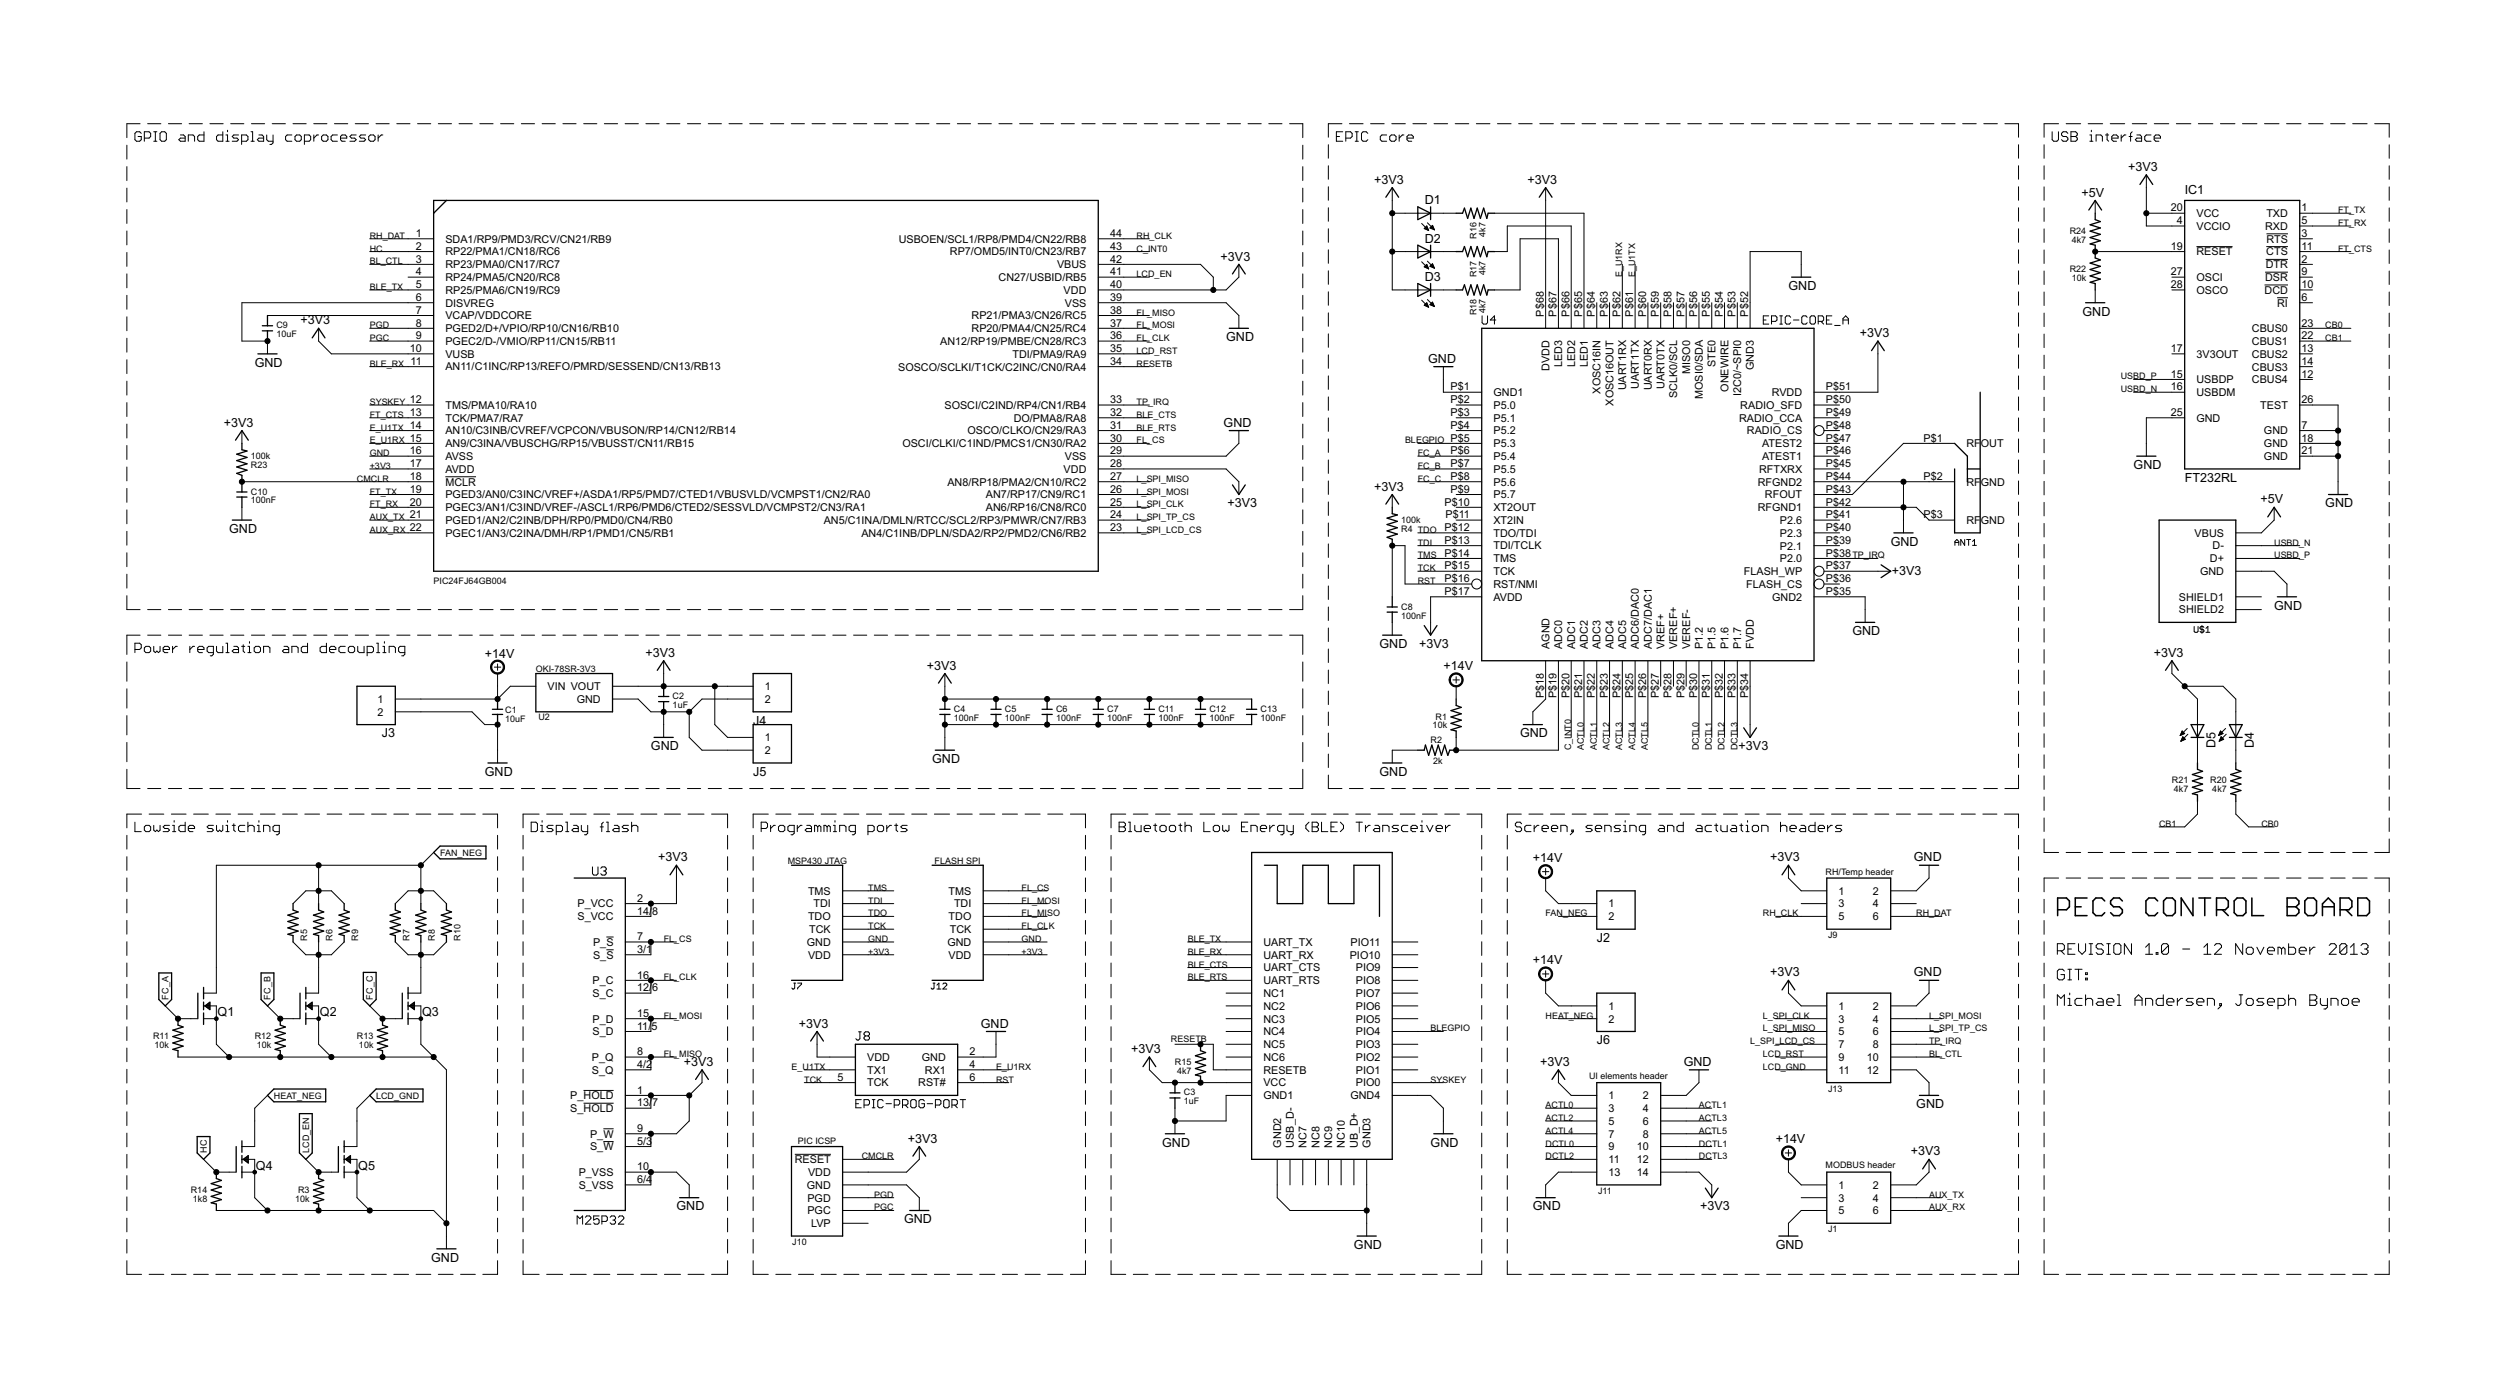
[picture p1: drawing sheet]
<svg xmlns="http://www.w3.org/2000/svg" width="900mm" height="500mm" viewBox="0 0 900 500" stroke-linecap="round" stroke-linejoin="round" font-family="sans-serif">
<defs><g id="words">
<g font-size="5">
<text x="491.5" y="65.7">+3V3</text>
<text x="546.3" y="65.7">+3V3</text>
<text x="761.2" y="61.2">+3V3</text>
<text x="744.5" y="70.3">+5V</text>
<text x="781.4" y="69.4">IC1</text>
<text x="509.6" y="73">D1</text>
<text x="509.6" y="86.8">D2</text>
<text x="436.6" y="93.2">+3V3</text>
<text x="509.6" y="100.5">D3</text>
<text x="639.7" y="103.7">GND</text>
<text x="744.9" y="112.8">GND</text>
<text x="107.4" y="116">+3V3</text>
<text x="438.5" y="122">GND</text>
<text x="665.2" y="120.6">+3V3</text>
<text x="91.1" y="131.1">GND</text>
<text x="510.8" y="129.7">GND</text>
<text x="80" y="152.6">+3V3</text>
<text x="437.7" y="152.6">GND</text>
<text x="763.1" y="167.7">GND</text>
<text x="781.4" y="172.3">FT232RL</text>
<text x="491.5" y="175.4">+3V3</text>
<text x="439" y="181.4">+3V3</text>
<text x="808.5" y="180">+5V</text>
<text x="831.7" y="181.4">GND</text>
<text x="82" y="190.5">GND</text>
<text x="676.3" y="195.1">GND</text>
<text x="676.6" y="205.6">+3V3</text>
<text x="813.4" y="218">GND</text>
<text x="662.6" y="227.1">GND</text>
<text x="493.4" y="231.7">GND</text>
<text x="507.6" y="231.7">+3V3</text>
<text x="173.4" y="235.1">+14V</text>
<text x="230.9" y="234.9">+3V3</text>
<text x="331.5" y="239.4">+3V3</text>
<text x="516.3" y="239.7">+14V</text>
<text x="770.3" y="234.9">+3V3</text>
<text x="136.6" y="263.7">J3</text>
<text x="269.4" y="259.1">J4</text>
<text x="543.7" y="263.7">GND</text>
<text x="232.8" y="268.3">GND</text>
<text x="621.9" y="268.3">+3V3</text>
<text x="792.4" y="267.3" transform="rotate(-90 792.4 267.3)">D5</text>
<text x="806.1" y="267.3" transform="rotate(-90 806.1 267.3)">D4</text>
<text x="333.4" y="272.8">GND</text>
<text x="173.4" y="277.4">GND</text>
<text x="269.4" y="277.4">J5</text>
<text x="493.4" y="277.4">GND</text>
<text x="235.5" y="308">+3V3</text>
<text x="548.3" y="308.3">+14V</text>
<text x="633.2" y="308">+3V3</text>
<text x="684.5" y="308">GND</text>
<text x="571.1" y="336.8">J2</text>
<text x="548.3" y="344.8">+14V</text>
<text x="633.2" y="349.2">+3V3</text>
<text x="684.5" y="349.2">GND</text>
<text x="77.8" y="363.3">Q1</text>
<text x="114.4" y="363.3">Q2</text>
<text x="151" y="363.3">Q3</text>
<text x="285.7" y="367.5">+3V3</text>
<text x="350.8" y="367.5">GND</text>
<text x="404.6" y="376.6">+3V3</text>
<text x="571.1" y="373.4">J6</text>
<text x="244.6" y="381.2">+3V3</text>
<text x="550.9" y="381.2">+3V3</text>
<text x="602.2" y="381.2">GND</text>
<text x="685.4" y="396.3">GND</text>
<text x="324.7" y="408.6">+3V3</text>
<text x="415.7" y="410">GND</text>
<text x="511.7" y="410">GND</text>
<text x="635.1" y="408.8">+14V</text>
<text x="683.5" y="413.2">+3V3</text>
<text x="91.6" y="418.2">Q4</text>
<text x="128.1" y="418.2">Q5</text>
<text x="242" y="432.8">GND</text>
<text x="323.4" y="437.4">GND</text>
<text x="548.3" y="432.8">GND</text>
<text x="608.2" y="432.8">+3V3</text>
<text x="484.3" y="446.5">GND</text>
<text x="635.1" y="446.5">GND</text>
<text x="154.2" y="451.1">GND</text>
</g>
<g font-size="4.3">
<text x="776.5" y="75.6">20</text>
<text x="785.6" y="77.6">VCC</text>
<text x="810.6" y="77.6">TXD</text>
<text x="823.2" y="75.6">1</text>
<text x="778.6" y="80.2">4</text>
<text x="785.6" y="82.2">VCCIO</text>
<text x="810.2" y="82.2">RXD</text>
<text x="823.2" y="80.2">5</text>
<text x="148.7" y="84.8">1</text>
<text x="148.7" y="89.3">2</text>
<text x="159.3" y="86.8">SDA1/RP9/PMD3/RCV/CN21/RB9</text>
<text x="321.5" y="86.8">USBOEN/SCL1/RP8/PMD4/CN22/RB8</text>
<text x="397" y="89.3">43</text>
<text x="397" y="84.8">44</text>
<text x="776.5" y="89.3">19</text>
<text x="810.7" y="86.8">RTS</text>
<text x="823.2" y="84.8">3</text>
<text x="823.2" y="89.3">11</text>
<text x="148.7" y="93.9">3</text>
<text x="159.3" y="91.3">RP22/PMA1/CN18/RC6</text>
<text x="159.3" y="95.9">RP23/PMA0/CN17/RC7</text>
<text x="339.8" y="91.3">RP7/OMD5/INT0/CN23/RB7</text>
<text x="378.1" y="95.9">VBUS</text>
<text x="397" y="93.9">42</text>
<text x="785.6" y="91.3">RESET</text>
<text x="810.4" y="95.9">DTR</text>
<text x="810.6" y="91.3">CTS</text>
<text x="823.2" y="93.9">2</text>
<text x="148.7" y="98.5">4</text>
<text x="159.3" y="100.5">RP24/PMA5/CN20/RC8</text>
<text x="357.2" y="100.5">CN27/USBID/RB5</text>
<text x="397" y="98.5">41</text>
<text x="776.5" y="98.5">27</text>
<text x="785.6" y="100.5">OSCI</text>
<text x="810.2" y="100.5">DSR</text>
<text x="823.2" y="98.5">9</text>
<text x="148.7" y="103">5</text>
<text x="148.7" y="107.6">6</text>
<text x="159.3" y="105">RP25/PMA6/CN19/RC9</text>
<text x="380.5" y="105.1">VDD</text>
<text x="397" y="107.6">39</text>
<text x="397" y="103">40</text>
<text x="776.5" y="103">28</text>
<text x="785.6" y="105">OSCO</text>
<text x="810" y="105.1">DCD</text>
<text x="823.2" y="103">10</text>
<text x="823.2" y="107.6">6</text>
<text x="148.7" y="112.2">7</text>
<text x="159.3" y="109.6">DISVREG</text>
<text x="380.9" y="109.6">VSS</text>
<text x="397" y="112.2">38</text>
<text x="552.2" y="113.2" transform="rotate(-90 552.2 113.2)">P$68</text>
<text x="556.8" y="113.2" transform="rotate(-90 556.8 113.2)">P$67</text>
<text x="561.3" y="113.2" transform="rotate(-90 561.3 113.2)">P$66</text>
<text x="565.9" y="113.2" transform="rotate(-90 565.9 113.2)">P$65</text>
<text x="570.5" y="113.2" transform="rotate(-90 570.5 113.2)">P$64</text>
<text x="575.1" y="113.2" transform="rotate(-90 575.1 113.2)">P$63</text>
<text x="579.6" y="113.2" transform="rotate(-90 579.6 113.2)">P$62</text>
<text x="584.2" y="113.2" transform="rotate(-90 584.2 113.2)">P$61</text>
<text x="588.8" y="113.2" transform="rotate(-90 588.8 113.2)">P$60</text>
<text x="593.3" y="113.2" transform="rotate(-90 593.3 113.2)">P$59</text>
<text x="597.9" y="113.2" transform="rotate(-90 597.9 113.2)">P$58</text>
<text x="602.5" y="113.2" transform="rotate(-90 602.5 113.2)">P$57</text>
<text x="607.1" y="113.2" transform="rotate(-90 607.1 113.2)">P$56</text>
<text x="611.6" y="113.2" transform="rotate(-90 611.6 113.2)">P$55</text>
<text x="616.2" y="113.2" transform="rotate(-90 616.2 113.2)">P$54</text>
<text x="620.8" y="113.2" transform="rotate(-90 620.8 113.2)">P$53</text>
<text x="625.4" y="113.2" transform="rotate(-90 625.4 113.2)">P$52</text>
<text x="814.5" y="109.6">RI</text>
<text x="148.7" y="116.8">8</text>
<text x="159.3" y="114.2">VCAP/VDDCORE</text>
<text x="159.3" y="118.8">PGED2/D+/VPIO/RP10/CN16/RB10</text>
<text x="347.5" y="118.8">RP20/PMA4/CN25/RC4</text>
<text x="347.5" y="114.2">RP21/PMA3/CN26/RC5</text>
<text x="397" y="116.8">37</text>
<text x="805.5" y="118.8">CBUS0</text>
<text x="823.2" y="116.8">23</text>
<text x="146.6" y="125.9">10</text>
<text x="148.7" y="121.3">9</text>
<text x="159.3" y="123.3">PGEC2/D-/VMIO/RP11/CN15/RB11</text>
<text x="336.3" y="123.3">AN12/RP19/PMBE/CN28/RC3</text>
<text x="397" y="125.9">35</text>
<text x="397" y="121.3">36</text>
<text x="776.5" y="125.9">17</text>
<text x="805.5" y="123.3">CBUS1</text>
<text x="823.2" y="121.3">22</text>
<text x="823.2" y="125.9">13</text>
<text x="146.9" y="130.5">11</text>
<text x="159.3" y="127.9">VUSB</text>
<text x="362.1" y="127.9">TDI/PMA9/RA9</text>
<text x="397" y="130.5">34</text>
<text x="558.8" y="131.3" transform="rotate(-90 558.8 131.3)">LED3</text>
<text x="563.4" y="131.3" transform="rotate(-90 563.4 131.3)">LED2</text>
<text x="567.9" y="131.3" transform="rotate(-90 567.9 131.3)">LED1</text>
<text x="613.7" y="131.3" transform="rotate(-90 613.7 131.3)">STE0</text>
<text x="785.6" y="127.9">3V3OUT</text>
<text x="805.5" y="127.9">CBUS2</text>
<text x="823.2" y="130.5">14</text>
<text x="159.3" y="132.5">AN11/C1INC/RP13/REFO/PMRD/SESSEND/CN13/RB13</text>
<text x="321.3" y="132.5">SOSCO/SCLKI/T1CK/C2INC/CN0/RA4</text>
<text x="554.2" y="132.6" transform="rotate(-90 554.2 132.6)">DVDD</text>
<text x="604.5" y="133.6" transform="rotate(-90 604.5 133.6)">MISO0</text>
<text x="627.4" y="132.4" transform="rotate(-90 627.4 132.4)">GND3</text>
<text x="776.5" y="135">15</text>
<text x="785.6" y="137.1">USBDP</text>
<text x="805.5" y="132.5">CBUS3</text>
<text x="805.5" y="137.1">CBUS4</text>
<text x="823.2" y="135">12</text>
<text x="518.9" y="139.6">P$1</text>
<text x="534.2" y="141.6">GND1</text>
<text x="572.5" y="140.7" transform="rotate(-90 572.5 140.7)">XOSC16IN</text>
<text x="581.7" y="139.6" transform="rotate(-90 581.7 139.6)">UART1RX</text>
<text x="586.2" y="139.2" transform="rotate(-90 586.2 139.2)">UART1TX</text>
<text x="590.8" y="139.6" transform="rotate(-90 590.8 139.6)">UART0RX</text>
<text x="595.4" y="139.2" transform="rotate(-90 595.4 139.2)">UART0TX</text>
<text x="599.9" y="142.5" transform="rotate(-90 599.9 142.5)">SCLK0/SCL</text>
<text x="609.1" y="142.7" transform="rotate(-90 609.1 142.7)">MOSI0/SDA</text>
<text x="618.2" y="140.1" transform="rotate(-90 618.2 140.1)">ONEWIRE</text>
<text x="622.8" y="141.5" transform="rotate(-90 622.8 141.5)">I2C0/~SPI0</text>
<text x="633.7" y="141.6">RVDD</text>
<text x="653.1" y="139.6">P$51</text>
<text x="776.5" y="139.6">16</text>
<text x="785.6" y="141.6">USBDM</text>
<text x="146.6" y="144.2">12</text>
<text x="146.6" y="148.8">13</text>
<text x="159.3" y="146.2">TMS/PMA10/RA10</text>
<text x="337.8" y="146.2">SOSCI/C2IND/RP4/CN1/RB4</text>
<text x="397" y="148.8">32</text>
<text x="397" y="144.2">33</text>
<text x="518.9" y="144.2">P$2</text>
<text x="518.9" y="148.8">P$3</text>
<text x="534.2" y="146.2">P5.0</text>
<text x="577.1" y="145" transform="rotate(-90 577.1 145)">XOSC16OUT</text>
<text x="622.5" y="146.2">RADIO_SFD</text>
<text x="653.1" y="148.8">P$49</text>
<text x="653.1" y="144.2">P$50</text>
<text x="776.5" y="148.8">25</text>
<text x="808.5" y="146.2">TEST</text>
<text x="823.2" y="144.2">26</text>
<text x="146.6" y="153.3">14</text>
<text x="159.3" y="150.8">TCK/PMA7/RA7</text>
<text x="159.3" y="155.3">AN10/C3INB/CVREF/VCPCON/VBUSON/RP14/CN12/RB14</text>
<text x="346" y="155.3">OSCO/CLKO/CN29/RA3</text>
<text x="362.6" y="150.8">DO/PMA8/RA8</text>
<text x="397" y="153.3">31</text>
<text x="518.9" y="153.3">P$4</text>
<text x="534.2" y="150.8">P5.1</text>
<text x="534.2" y="155.3">P5.2</text>
<text x="622.1" y="150.8">RADIO_CCA</text>
<text x="624.9" y="155.3">RADIO_CS</text>
<text x="653.1" y="153.3">P$48</text>
<text x="785.6" y="150.8">GND</text>
<text x="809.8" y="155.3">GND</text>
<text x="823.2" y="153.3">7</text>
<text x="146.6" y="157.9">15</text>
<text x="159.3" y="159.9">AN9/C3INA/VBUSCHG/RP15/VBUSST/CN11/RB15</text>
<text x="322.8" y="159.9">OSCI/CLKI/C1IND/PMCS1/CN30/RA2</text>
<text x="397" y="157.9">30</text>
<text x="518.9" y="157.9">P$5</text>
<text x="534.2" y="159.9">P5.3</text>
<text x="630.3" y="159.9">ATEST2</text>
<text x="653.1" y="157.9">P$47</text>
<text x="688" y="157.9">P$1</text>
<text x="703.3" y="159.9">RF</text>
<text x="708.5" y="159.9">OUT</text>
<text x="809.8" y="159.9">GND</text>
<text x="823.2" y="157.9">18</text>
<text x="146.6" y="162.5">16</text>
<text x="146.6" y="167">17</text>
<text x="159.3" y="164.5">AVSS</text>
<text x="380.9" y="164.5">VSS</text>
<text x="397" y="167">28</text>
<text x="397" y="162.5">29</text>
<text x="518.9" y="162.5">P$6</text>
<text x="518.9" y="167">P$7</text>
<text x="534.2" y="164.5">P5.4</text>
<text x="630.3" y="164.5">ATEST1</text>
<text x="653.1" y="167">P$45</text>
<text x="653.1" y="162.5">P$46</text>
<text x="809.8" y="164.5">GND</text>
<text x="823.2" y="162.5">21</text>
<text x="146.6" y="171.6">18</text>
<text x="159.3" y="169.1">AVDD</text>
<text x="159.3" y="173.6">MCLR</text>
<text x="338.9" y="173.6">AN8/RP18/PMA2/CN10/RC2</text>
<text x="380.5" y="169.1">VDD</text>
<text x="397" y="171.6">27</text>
<text x="518.9" y="171.6">P$8</text>
<text x="534.2" y="169.1">P5.5</text>
<text x="534.2" y="173.6">P5.6</text>
<text x="628.7" y="173.6">RFGND2</text>
<text x="629.2" y="169.1">RFTXRX</text>
<text x="653.1" y="171.6">P$44</text>
<text x="688" y="171.6">P$2</text>
<text x="703.3" y="173.6">RF</text>
<text x="708.5" y="173.6">GND</text>
<text x="146.6" y="176.2">19</text>
<text x="159.3" y="178.2">PGED3/AN0/C3INC/VREF+/ASDA1/RP5/PMD7/CTED1/VBUSVLD/VCMPST1/CN2/RA0</text>
<text x="352.7" y="178.2">AN7/RP17/CN9/RC1</text>
<text x="397" y="176.2">26</text>
<text x="518.9" y="176.2">P$9</text>
<text x="534.2" y="178.2">P5.7</text>
<text x="631.3" y="178.2">RFOUT</text>
<text x="653.1" y="176.2">P$43</text>
<text x="146.6" y="180.8">20</text>
<text x="146.6" y="185.3">21</text>
<text x="159.3" y="182.8">PGEC3/AN1/C3IND/VREF-/ASCL1/RP6/PMD6/CTED2/SESSVLD/VCMPST2/CN3/RA1</text>
<text x="352.7" y="182.8">AN6/RP16/CN8/RC0</text>
<text x="397" y="185.3">24</text>
<text x="397" y="180.8">25</text>
<text x="516.7" y="180.8">P$10</text>
<text x="517" y="185.3">P$11</text>
<text x="534.2" y="182.8">XT2OUT</text>
<text x="628.7" y="182.8">RFGND1</text>
<text x="653.1" y="185.3">P$41</text>
<text x="653.1" y="180.8">P$42</text>
<text x="688" y="185.3">P$3</text>
<text x="146.6" y="189.9">22</text>
<text x="159.3" y="187.3">PGED1/AN2/C2INB/DPH/RP0/PMD0/CN4/RB0</text>
<text x="159.3" y="191.9">PGEC1/AN3/C2INA/DMH/RP1/PMD1/CN5/RB1</text>
<text x="294.6" y="187.3">AN5/C1INA/DMLN/RTCC/SCL2/RP3/PMWR/CN7/RB3</text>
<text x="308.1" y="191.9">AN4/C1INB/DPLN/SDA2/RP2/PMD2/CN6/RB2</text>
<text x="397" y="189.9">23</text>
<text x="516.7" y="189.9">P$12</text>
<text x="534.2" y="187.3">XT2IN</text>
<text x="534.2" y="191.9">TDO/TDI</text>
<text x="636.7" y="191.9">P2.3</text>
<text x="636.7" y="187.3">P2.6</text>
<text x="653.1" y="189.9">P$40</text>
<text x="703.3" y="187.3">RF</text>
<text x="708.5" y="187.3">GND</text>
<text x="785" y="191.9">VBUS</text>
<text x="516.7" y="194.5">P$13</text>
<text x="534.2" y="196.5">TDI/TCLK</text>
<text x="636.7" y="196.5">P2.1</text>
<text x="653.1" y="194.5">P$39</text>
<text x="791.4" y="196.5">D-</text>
<text x="516.7" y="199">P$14</text>
<text x="516.7" y="203.6">P$15</text>
<text x="534.2" y="201.1">TMS</text>
<text x="636.7" y="201.1">P2.0</text>
<text x="653.1" y="203.6">P$37</text>
<text x="653.1" y="199">P$38</text>
<text x="790.5" y="201.1">D+</text>
<text x="516.7" y="208.2">P$16</text>
<text x="534.2" y="205.6">TCK</text>
<text x="623.8" y="205.6">FLASH_WP</text>
<text x="653.1" y="208.2">P$36</text>
<text x="786.9" y="205.6">GND</text>
<text x="516.7" y="212.8">P$17</text>
<text x="534.2" y="210.2">RST/NMI</text>
<text x="534.2" y="214.8">AVDD</text>
<text x="624.6" y="210.2">FLASH_CS</text>
<text x="633.9" y="214.8">GND2</text>
<text x="653.1" y="212.8">P$35</text>
<text x="779.4" y="214.8">SHIELD1</text>
<text x="779.4" y="219.3">SHIELD2</text>
<text x="554.2" y="232" transform="rotate(-90 554.2 232)">AGND</text>
<text x="558.8" y="232" transform="rotate(-90 558.8 232)">ADC0</text>
<text x="563.4" y="232" transform="rotate(-90 563.4 232)">ADC1</text>
<text x="567.9" y="232" transform="rotate(-90 567.9 232)">ADC2</text>
<text x="572.5" y="232" transform="rotate(-90 572.5 232)">ADC3</text>
<text x="577.1" y="232" transform="rotate(-90 577.1 232)">ADC4</text>
<text x="581.6" y="232" transform="rotate(-90 581.6 232)">ADC5</text>
<text x="586.2" y="232" transform="rotate(-90 586.2 232)">ADC6/DAC0</text>
<text x="590.8" y="232" transform="rotate(-90 590.8 232)">ADC7/DAC1</text>
<text x="595.4" y="232" transform="rotate(-90 595.4 232)">VREF+</text>
<text x="599.9" y="232" transform="rotate(-90 599.9 232)">VEREF+</text>
<text x="604.5" y="232" transform="rotate(-90 604.5 232)">VEREF-</text>
<text x="609.1" y="232" transform="rotate(-90 609.1 232)">P1.2</text>
<text x="613.6" y="232" transform="rotate(-90 613.6 232)">P1.5</text>
<text x="618.2" y="232" transform="rotate(-90 618.2 232)">P1.6</text>
<text x="622.8" y="232" transform="rotate(-90 622.8 232)">P1.7</text>
<text x="627.4" y="232" transform="rotate(-90 627.4 232)">FVDD</text>
<text x="135" y="251.3">1</text>
<text x="195.9" y="246.8">VIN VOUT</text>
<text x="206.3" y="251.3">GND</text>
<text x="273.6" y="246.8">1</text>
<text x="273.6" y="251.3">2</text>
<text x="552.2" y="249.5" transform="rotate(-90 552.2 249.5)">P$18</text>
<text x="556.8" y="249.5" transform="rotate(-90 556.8 249.5)">P$19</text>
<text x="561.3" y="249.5" transform="rotate(-90 561.3 249.5)">P$20</text>
<text x="565.9" y="249.5" transform="rotate(-90 565.9 249.5)">P$21</text>
<text x="570.5" y="249.5" transform="rotate(-90 570.5 249.5)">P$22</text>
<text x="575.1" y="249.5" transform="rotate(-90 575.1 249.5)">P$23</text>
<text x="579.6" y="249.5" transform="rotate(-90 579.6 249.5)">P$24</text>
<text x="584.2" y="249.5" transform="rotate(-90 584.2 249.5)">P$25</text>
<text x="588.8" y="249.5" transform="rotate(-90 588.8 249.5)">P$26</text>
<text x="593.3" y="249.5" transform="rotate(-90 593.3 249.5)">P$27</text>
<text x="597.9" y="249.5" transform="rotate(-90 597.9 249.5)">P$28</text>
<text x="602.5" y="249.5" transform="rotate(-90 602.5 249.5)">P$29</text>
<text x="607.1" y="249.5" transform="rotate(-90 607.1 249.5)">P$30</text>
<text x="611.6" y="249.5" transform="rotate(-90 611.6 249.5)">P$31</text>
<text x="616.2" y="249.5" transform="rotate(-90 616.2 249.5)">P$32</text>
<text x="620.8" y="249.5" transform="rotate(-90 620.8 249.5)">P$33</text>
<text x="625.4" y="249.5" transform="rotate(-90 625.4 249.5)">P$34</text>
<text x="135" y="255.9">2</text>
<text x="273.6" y="265.1">1</text>
<text x="273.6" y="269.6">2</text>
<text x="227.9" y="322.5">2</text>
<text x="289" y="319.9">TMS</text>
<text x="339.3" y="319.9">TMS</text>
<text x="657.6" y="319.9">1</text>
<text x="669.9" y="319.9">2</text>
<text x="206.6" y="324.5">P_VCC</text>
<text x="206.6" y="329.1">S_VCC</text>
<text x="227.9" y="327">14/</text>
<text x="233.3" y="327">8</text>
<text x="289" y="329.1">TDO</text>
<text x="290.9" y="324.5">TDI</text>
<text x="339.3" y="329.1">TDO</text>
<text x="341.2" y="324.5">TDI</text>
<text x="575.3" y="324.5">1</text>
<text x="575.3" y="329.1">2</text>
<text x="657.6" y="324.5">3</text>
<text x="657.6" y="329.1">5</text>
<text x="669.9" y="324.5">4</text>
<text x="669.9" y="329.1">6</text>
<text x="289.4" y="333.6">TCK</text>
<text x="339.7" y="333.6">TCK</text>
<text x="212.1" y="338.2">P_S</text>
<text x="227.9" y="336.2">7</text>
<text x="227.9" y="340.8">3/1</text>
<text x="288.6" y="338.2">GND</text>
<text x="338.9" y="338.2">GND</text>
<text x="451.9" y="338.2">UART_TX</text>
<text x="483.1" y="338.2">PIO11</text>
<text x="212.1" y="342.8">S_S</text>
<text x="289" y="342.8">VDD</text>
<text x="339.3" y="342.8">VDD</text>
<text x="451.9" y="342.8">UART_RX</text>
<text x="451.9" y="347.3">UART_CTS</text>
<text x="482.8" y="342.8">PIO10</text>
<text x="485" y="347.3">PIO9</text>
<text x="211.9" y="351.9">P_C</text>
<text x="227.9" y="349.9">16</text>
<text x="451.9" y="351.9">UART_RTS</text>
<text x="485" y="351.9">PIO8</text>
<text x="211.9" y="356.5">S_C</text>
<text x="227.9" y="354.5">12/</text>
<text x="233.3" y="354.5">6</text>
<text x="451.9" y="356.5">NC1</text>
<text x="485" y="356.5">PIO7</text>
<text x="211.9" y="365.6">P_D</text>
<text x="227.9" y="363.6">15</text>
<text x="451.9" y="361.1">NC2</text>
<text x="451.9" y="365.6">NC3</text>
<text x="485" y="365.6">PIO5</text>
<text x="485" y="361.1">PIO6</text>
<text x="575.3" y="361.1">1</text>
<text x="575.3" y="365.6">2</text>
<text x="657.6" y="361.1">1</text>
<text x="657.6" y="365.6">3</text>
<text x="669.9" y="361.1">2</text>
<text x="669.9" y="365.6">4</text>
<text x="211.9" y="370.2">S_D</text>
<text x="227.9" y="368.2">11/</text>
<text x="233" y="368.2">5</text>
<text x="451.9" y="370.2">NC4</text>
<text x="485" y="370.2">PIO4</text>
<text x="657.6" y="370.2">5</text>
<text x="669.9" y="370.2">6</text>
<text x="227.9" y="377.3">8</text>
<text x="346.7" y="377.3">2</text>
<text x="451.9" y="374.8">NC5</text>
<text x="485" y="374.8">PIO3</text>
<text x="657.6" y="374.8">7</text>
<text x="669.9" y="374.8">8</text>
<text x="211.7" y="379.4">P_Q</text>
<text x="211.7" y="383.9">S_Q</text>
<text x="227.9" y="381.9">4/2</text>
<text x="310.2" y="379.3">VDD</text>
<text x="310.2" y="383.9">TX1</text>
<text x="329.7" y="379.4">GND</text>
<text x="330.8" y="383.9">RX1</text>
<text x="346.7" y="381.9">4</text>
<text x="451.9" y="379.3">NC6</text>
<text x="451.9" y="383.9">RESETB</text>
<text x="485" y="383.9">PIO1</text>
<text x="485" y="379.4">PIO2</text>
<text x="657.6" y="379.3">9</text>
<text x="657.6" y="383.9">11</text>
<text x="667.8" y="379.4">10</text>
<text x="667.8" y="383.9">12</text>
<text x="299.6" y="386.5">5</text>
<text x="310.2" y="388.5">TCK</text>
<text x="328.4" y="388.5">RST#</text>
<text x="346.7" y="386.5">6</text>
<text x="451.9" y="388.5">VCC</text>
<text x="485" y="388.5">PIO0</text>
<text x="204" y="393.1">P_HOLD</text>
<text x="227.9" y="391">1</text>
<text x="227.9" y="395.6">13/</text>
<text x="233.3" y="395.6">7</text>
<text x="451.9" y="393.1">GND1</text>
<text x="483" y="393.1">GND4</text>
<text x="575.3" y="393.1">1</text>
<text x="587.6" y="393.1">2</text>
<text x="204" y="397.6">S_HOLD</text>
<text x="575.3" y="397.6">3</text>
<text x="587.6" y="397.6">4</text>
<text x="211.1" y="406.8">P_W</text>
<text x="227.9" y="404.8">9</text>
<text x="575.3" y="402.2">5</text>
<text x="575.3" y="406.8">7</text>
<text x="587.6" y="402.2">6</text>
<text x="587.6" y="406.8">8</text>
<text x="211.1" y="411.4">S_W</text>
<text x="227.9" y="409.3">5/3</text>
<text x="458.2" y="410.3" transform="rotate(-90 458.2 410.3)">GND2</text>
<text x="462.8" y="410.3" transform="rotate(-90 462.8 410.3)">USB_D-</text>
<text x="467.4" y="410.3" transform="rotate(-90 467.4 410.3)">NC7</text>
<text x="471.9" y="410.3" transform="rotate(-90 471.9 410.3)">NC8</text>
<text x="476.5" y="410.3" transform="rotate(-90 476.5 410.3)">NC9</text>
<text x="481.1" y="410.3" transform="rotate(-90 481.1 410.3)">NC10</text>
<text x="485.6" y="410.3" transform="rotate(-90 485.6 410.3)">UB_D+</text>
<text x="490.2" y="410.3" transform="rotate(-90 490.2 410.3)">GND3</text>
<text x="575.3" y="411.3">9</text>
<text x="585.5" y="411.4">10</text>
<text x="227.9" y="418.5">10</text>
<text x="284.3" y="415.9">RESET</text>
<text x="575.3" y="415.9">11</text>
<text x="585.5" y="415.9">12</text>
<text x="207" y="420.5">P_VSS</text>
<text x="207" y="425.1">S_VSS</text>
<text x="227.9" y="423">6/4</text>
<text x="288.6" y="425.1">GND</text>
<text x="289" y="420.5">VDD</text>
<text x="575.3" y="420.5">13</text>
<text x="585.5" y="420.5">14</text>
<text x="657.6" y="425.1">1</text>
<text x="669.9" y="425.1">2</text>
<text x="288.8" y="429.6">PGD</text>
<text x="657.6" y="429.6">3</text>
<text x="669.9" y="429.6">4</text>
<text x="288.8" y="434.2">PGC</text>
<text x="657.6" y="434.2">5</text>
<text x="669.9" y="434.2">6</text>
<text x="290.2" y="438.8">LVP</text>
</g>
<g font-size="3.6">
<text x="836.3" y="76.2">FT_TX</text>
<text x="740.3" y="83.6">R24</text>
<text x="836.3" y="80.8">FT_RX</text>
<text x="132.2" y="90">HC</text>
<text x="132.2" y="85.4">RH_DAT</text>
<text x="406.5" y="85.4">RH_CLK</text>
<text x="406.5" y="90">C_INT0</text>
<text x="528.2" y="85.4" transform="rotate(-90 528.2 85.4)">R16</text>
<text x="531.4" y="84.7" transform="rotate(-90 531.4 84.7)">4k7</text>
<text x="741" y="86.8">4k7</text>
<text x="836.3" y="90">FT_CTS</text>
<text x="132.2" y="94.5">BL_CTL</text>
<text x="406.5" y="99.1">LCD_EN</text>
<text x="528.2" y="99.1" transform="rotate(-90 528.2 99.1)">R17</text>
<text x="531.4" y="98.4" transform="rotate(-90 531.4 98.4)">4k7</text>
<text x="580.3" y="99.1" transform="rotate(-90 580.3 99.1)">E_U1RX</text>
<text x="584.8" y="99.1" transform="rotate(-90 584.8 99.1)">E_U1TX</text>
<text x="740.3" y="97.3">R22</text>
<text x="741" y="100.5">10k</text>
<text x="132.2" y="103.7">BLE_TX</text>
<text x="406.5" y="112.8">FL_MISO</text>
<text x="528.2" y="112.8" transform="rotate(-90 528.2 112.8)">R18</text>
<text x="531.4" y="112.1" transform="rotate(-90 531.4 112.1)">4k7</text>
<text x="98.9" y="117.4">C9</text>
<text x="132.2" y="117.4">PGD</text>
<text x="406.5" y="117.4">FL_MOSI</text>
<text x="831.7" y="117.4">CB0</text>
<text x="98.9" y="120.6">10uF</text>
<text x="132.2" y="122">PGC</text>
<text x="406.5" y="122">FL_CLK</text>
<text x="831.7" y="122">CB1</text>
<text x="132.2" y="131.1">BLE_RX</text>
<text x="406.5" y="131.1">RESETB</text>
<text x="406.5" y="126.5">LCD_RST</text>
<text x="758.6" y="135.7">USBD_P</text>
<text x="758.6" y="140.3">USBD_N</text>
<text x="132.2" y="144.8">SYSKEY</text>
<text x="132.2" y="149.4">FT_CTS</text>
<text x="406.5" y="144.8">TP_IRQ</text>
<text x="406.5" y="149.4">BLE_CTS</text>
<text x="132.2" y="154">E_U1TX</text>
<text x="406.5" y="154">BLE_RTS</text>
<text x="132.2" y="158.5">E_U1RX</text>
<text x="406.5" y="158.5">FL_CS</text>
<text x="502.6" y="158.5">BLEGPIO</text>
<text x="89.7" y="164">100k</text>
<text x="89.7" y="167.2">R23</text>
<text x="132.2" y="167.7">+3V3</text>
<text x="132.2" y="163.1">GND</text>
<text x="507.1" y="167.7">FC_B</text>
<text x="507.1" y="163.1">FC_A</text>
<text x="127.7" y="172.3">CMCLR</text>
<text x="406.5" y="172.3">L_SPI_MISO</text>
<text x="507.1" y="172.3">FC_C</text>
<text x="89.7" y="176.8">C10</text>
<text x="132.2" y="176.8">FT_TX</text>
<text x="406.5" y="176.8">L_SPI_MOSI</text>
<text x="89.7" y="180">100nF</text>
<text x="132.2" y="181.4">FT_RX</text>
<text x="132.2" y="186">AUX_TX</text>
<text x="406.5" y="181.4">L_SPI_CLK</text>
<text x="406.5" y="186">L_SPI_TP_CS</text>
<text x="132.2" y="190.5">AUX_RX</text>
<text x="406.5" y="190.5">L_SPI_LCD_CS</text>
<text x="501.2" y="186.9">100k</text>
<text x="501.2" y="190.1">R4 TDO</text>
<text x="507.1" y="195.1">TDI</text>
<text x="813.4" y="195.1">USBD_N</text>
<text x="507.1" y="199.7">TMS</text>
<text x="662.6" y="199.7">TP_IRQ</text>
<text x="813.4" y="199.7">USBD_P</text>
<text x="155.1" y="208.8">PIC24FJ64GB004</text>
<text x="507.1" y="208.8">RST</text>
<text x="507.1" y="204.3">TCK</text>
<text x="501.2" y="221.2">100nF</text>
<text x="501.2" y="218">C8</text>
<text x="191.7" y="240.4">OKI-78SR-3V3</text>
<text x="240.6" y="250">C2</text>
<text x="180.7" y="255">C1</text>
<text x="192.6" y="257.3">U2</text>
<text x="240.6" y="253.2">1uF</text>
<text x="341.2" y="257.7">100nF</text>
<text x="341.2" y="254.5">C4</text>
<text x="359.5" y="257.7">100nF</text>
<text x="359.5" y="254.5">C5</text>
<text x="377.7" y="257.7">100nF</text>
<text x="377.7" y="254.5">C6</text>
<text x="396" y="257.7">100nF</text>
<text x="396" y="254.5">C7</text>
<text x="414.3" y="257.7">100nF</text>
<text x="414.3" y="254.5">C11</text>
<text x="432.6" y="257.7">100nF</text>
<text x="432.6" y="254.5">C12</text>
<text x="450.9" y="257.7">100nF</text>
<text x="450.9" y="254.5">C13</text>
<text x="513.5" y="257.3">R1</text>
<text x="180.7" y="258.2">10uF</text>
<text x="512.4" y="260.5">10k</text>
<text x="511.7" y="265.5">R2</text>
<text x="562" y="268.3" transform="rotate(-90 562 268.3)">C_INT0</text>
<text x="566.6" y="268.3" transform="rotate(-90 566.6 268.3)">ACTL0</text>
<text x="571.1" y="268.3" transform="rotate(-90 571.1 268.3)">ACTL1</text>
<text x="575.7" y="268.3" transform="rotate(-90 575.7 268.3)">ACTL2</text>
<text x="580.3" y="268.3" transform="rotate(-90 580.3 268.3)">ACTL3</text>
<text x="584.8" y="268.3" transform="rotate(-90 584.8 268.3)">ACTL4</text>
<text x="589.4" y="268.3" transform="rotate(-90 589.4 268.3)">ACTL5</text>
<text x="607.7" y="268.3" transform="rotate(-90 607.7 268.3)">DCTL0</text>
<text x="612.3" y="268.3" transform="rotate(-90 612.3 268.3)">DCTL1</text>
<text x="616.8" y="268.3" transform="rotate(-90 616.8 268.3)">DCTL2</text>
<text x="621.4" y="268.3" transform="rotate(-90 621.4 268.3)">DCTL3</text>
<text x="512.6" y="273.3">2k</text>
<text x="776.9" y="280.1">R21</text>
<text x="790.6" y="280.1">R20</text>
<text x="777.6" y="283.3">4k7</text>
<text x="791.3" y="283.3">4k7</text>
<text x="772.3" y="295.7">CB1</text>
<text x="808.9" y="295.7">CB0</text>
<text x="157.4" y="306">FAN_NEG</text>
<text x="281.7" y="308.9">MSP430 JTAG</text>
<text x="334.3" y="308.9">FLASH SPI</text>
<text x="653" y="313.1">RH/Temp header</text>
<text x="310.5" y="318.5">TMS</text>
<text x="310.5" y="323.1">TDI</text>
<text x="365.4" y="318.5">FL_CS</text>
<text x="365.4" y="323.1">FL_MOSI</text>
<text x="310.5" y="327.7">TDO</text>
<text x="365.4" y="327.7">FL_MISO</text>
<text x="552.8" y="327.7">FAN_NEG</text>
<text x="630.6" y="327.7">RH_CLK</text>
<text x="685.4" y="327.7">RH_DAT</text>
<text x="310.5" y="332.3">TCK</text>
<text x="365.4" y="332.3">FL_CLK</text>
<text x="653.9" y="335.5">J9</text>
<text x="109.8" y="336.4" transform="rotate(-90 109.8 336.4)">R5</text>
<text x="119" y="336.4" transform="rotate(-90 119 336.4)">R6</text>
<text x="128.1" y="336.4" transform="rotate(-90 128.1 336.4)">R9</text>
<text x="146.4" y="336.4" transform="rotate(-90 146.4 336.4)">R7</text>
<text x="155.6" y="336.4" transform="rotate(-90 155.6 336.4)">R8</text>
<text x="164.7" y="336.4" transform="rotate(-90 164.7 336.4)">R10</text>
<text x="237.4" y="336.8">FL_CS</text>
<text x="310.5" y="341.4">+3V3</text>
<text x="310.5" y="336.8">GND</text>
<text x="365.4" y="341.4">+3V3</text>
<text x="365.4" y="336.8">GND</text>
<text x="424.8" y="336.8">BLE_TX</text>
<text x="424.8" y="341.4">BLE_RX</text>
<text x="424.8" y="346">BLE_CTS</text>
<text x="237.4" y="350.5">FL_CLK</text>
<text x="424.8" y="350.5">BLE_RTS</text>
<text x="60.2" y="357.4" transform="rotate(-90 60.2 357.4)">FC_A</text>
<text x="96.8" y="357.4" transform="rotate(-90 96.8 357.4)">FC_B</text>
<text x="133.4" y="357.4" transform="rotate(-90 133.4 357.4)">FC_C</text>
<text x="237.4" y="364.3">FL_MOSI</text>
<text x="552.8" y="364.3">HEAT_NEG</text>
<text x="630.6" y="364.3">L_SPI_CLK</text>
<text x="690" y="364.3">L_SPI_MOSI</text>
<text x="54.8" y="371.6">R11</text>
<text x="91.1" y="371.6">R12</text>
<text x="127.7" y="371.6">R13</text>
<text x="511.7" y="368.8">BLEGPIO</text>
<text x="630.6" y="368.8">L_SPI_MISO</text>
<text x="690" y="368.8">L_SPI_TP_CS</text>
<text x="55.3" y="374.8">10k</text>
<text x="91.8" y="374.8">10k</text>
<text x="128.4" y="374.8">10k</text>
<text x="237.4" y="378">FL_MISO</text>
<text x="418.8" y="372.5">RESETB</text>
<text x="626" y="373.4">L_SPI_LCD_CS</text>
<text x="630.6" y="378">LCD_RST</text>
<text x="690" y="378">BL_CTL</text>
<text x="690" y="373.4">TP_IRQ</text>
<text x="283.1" y="382.5">E_U1TX</text>
<text x="356.3" y="382.5">E_U1RX</text>
<text x="420.3" y="380.7">R15</text>
<text x="421" y="383.9">4k7</text>
<text x="630.6" y="382.5">LCD_GND</text>
<text x="287.7" y="387.1">TCK</text>
<text x="356.3" y="387.1">RST</text>
<text x="511.7" y="387.1">SYSKEY</text>
<text x="568.4" y="385.7">UI elements header</text>
<text x="98" y="392.8">HEAT_NEG</text>
<text x="134.5" y="392.8">LCD_GND</text>
<text x="423.5" y="394.9">1uF</text>
<text x="423.5" y="391.7">C3</text>
<text x="653.9" y="390.3">J13</text>
<text x="552.8" y="396.3">ACTL0</text>
<text x="552.8" y="400.8">ACTL2</text>
<text x="607.7" y="396.3">ACTL1</text>
<text x="607.7" y="400.8">ACTL3</text>
<text x="552.8" y="405.4">ACTL4</text>
<text x="607.7" y="405.4">ACTL5</text>
<text x="74" y="412.3" transform="rotate(-90 74 412.3)">HC</text>
<text x="110.5" y="412.3" transform="rotate(-90 110.5 412.3)">LCD_EN</text>
<text x="285.4" y="409.1">PIC ICSP</text>
<text x="552.8" y="410">DCTL0</text>
<text x="607.7" y="410">DCTL1</text>
<text x="308.2" y="414.5">CMCLR</text>
<text x="552.8" y="414.5">DCTL2</text>
<text x="607.7" y="414.5">DCTL3</text>
<text x="653" y="417.7">MODBUS header</text>
<text x="68.3" y="426.4">R14</text>
<text x="69" y="429.6">1k8</text>
<text x="105.5" y="429.6">10k</text>
<text x="106.6" y="426.4">R3</text>
<text x="312.7" y="428.3">PGD</text>
<text x="571.6" y="426.9">J11</text>
<text x="690" y="428.3">AUX_TX</text>
<text x="312.7" y="432.8">PGC</text>
<text x="690" y="432.8">AUX_RX</text>
<text x="653.9" y="440.6">J1</text>
<text x="283.4" y="445.2">J10</text>
</g>
</g></defs>
<g fill="none" stroke="#000" stroke-width=".36">
<path d="M45.4 51.9v5M45.4 59.6v5M50.1 44.2h-4.7v5M50.5 47.7l-.5-.6h-1.2l-.5 .6v2.3l.5 .5h1.2l.5-.5v-1.2h-1.1M51.6 49.4h1.7l.6-.6v-1.1l-.6-.6h-1.7v3.4M52.8 44.2h4.7M55 47.1h1.1M55 50.5h1.1M55.6 47.1v3.4M57.8 47.1h1.1l.6 .6v2.3l-.6 .5h-1.1l-.6-.5v-2.3zM60.2 44.2h4.8M64.5 48.3h1.2l.5 .5v1.7h-1.7l-.5-.5 .5-.6h1.7"/>
<path d="M67.4 50.5v-2.2h1.6l.6 .5v1.7M67.6 44.2h4.8M73 47.1v3.4h-1.7l-.6-.5v-1.2l.6-.5h1.7M75.1 44.2h4.7M79.7 47.1v3.4h-1.7l-.6-.5v-1.2l.6-.5h1.7M80.8 48.3h.6v2.2M80.8 50.5h1.1M81.4 46.6v.5M82.5 44.2h4.7M85.3 48.3h-1.7l-.5 .5 .5 .6h1.2l.5 .6-.5 .5h-1.7M86.4 50.5h1.7l.6-.5v-1.2l-.6-.5h-1.7v3.3M89.8 47.1h.6v3.4"/>
<path d="M89.8 50.5h1.1M89.9 44.2h4.8M92.6 48.3h1.1l.6 .5v1.7h-1.7l-.6-.5 .6-.6h1.7M95.4 48.3v1.7l.6 .5h1.7M97.4 44.2h4.7M97.7 48.3v2.8l-.6 .5h-.6M104.4 48.3h-1.7l-.5 .5v1.2l.5 .5h1.7M104.8 44.2h4.7M105.5 48.8l.6-.5h1.1l.6 .5v1.2l-.6 .5h-1.1l-.6-.5zM108.9 50.5h1.7l.5-.5v-1.2l-.5-.5h-1.7v3.3M112.2 44.2h4.7M112.2 48.3v2.2"/>
<path d="M113.9 48.3h-.5l-1.2 1.1M115 48.8l.6-.5h1.1l.6 .5v1.2l-.6 .5h-1.1l-.6-.5zM119.6 44.2h4.8M120.7 48.3h-1.7l-.6 .5v1.2l.6 .5h1.7M121.8 49.4h2.2v-.6l-.5-.5h-1.2l-.5 .5v1.2l.5 .5h1.2M127.1 44.2h4.7M127.4 48.3h-1.7l-.5 .5 .5 .6h1.2l.5 .6-.5 .5h-1.7M130.8 48.3h-1.7l-.6 .5 .6 .6h1.1l.6 .6-.6 .5h-1.7M131.9 48.8l.6-.5h1.1l.6 .5v1.2l-.6 .5h-1.1l-.6-.5zM134.5 44.2h4.7M135.3 48.3v2.2M136.9 48.3h-.5l-1.1 1.1"/>
<path d="M141.9 44.2h4.7M149.4 44.2h4.7M156.8 44.2h4.7M164.2 44.2h4.7M171.6 44.2h4.8M179 44.2h4.8M186.5 44.2h4.7M193.9 44.2h4.7M201.3 44.2h4.8M208.8 44.2h4.7M216.2 44.2h4.7M223.6 44.2h4.7"/>
<path d="M231 44.2h4.8M238.5 44.2h4.7M245.9 44.2h4.7M253.3 44.2h4.7M260.8 44.2h4.7M268.2 44.2h4.7M275.6 44.2h4.7M283 44.2h4.7M290.4 44.2h4.8M297.9 44.2h4.7M305.3 44.2h4.7M312.7 44.2h4.8"/>
<path d="M320.1 44.2h4.8M327.6 44.2h4.7M335 44.2h4.7M342.4 44.2h4.8M349.9 44.2h4.7M357.3 44.2h4.7M364.7 44.2h4.7M372.1 44.2h4.8M379.6 44.2h4.7M387 44.2h4.7M394.4 44.2h4.7M401.8 44.2h4.8"/>
<path d="M409.3 44.2h4.7M416.7 44.2h4.7M424.1 44.2h4.8M431.5 44.2h4.8M439 44.2h4.7M446.4 44.2h4.7M453.8 44.2h4.8M461.3 44.2h4.7v5M466 51.9v5M466 59.6v5M475.1 51.8v4.8M475.1 59.3v4.8"/>
<path d="M478 48.8h1.1M480 44.2h-4.9v4.9M480.3 47.1h-2.3v3.4h2.3M481.4 49.4h1.7l.5-.6v-1.1l-.5-.6h-1.7v3.4M482.7 44.2h4.9M484.7 47.1h1.2M484.7 50.5h1.2M485.3 47.1v3.4M489.2 47.7l-.5-.6h-1.1l-.6 .6v2.3l.6 .5h1.1l.5-.5M490.2 44.2h4.9M496 48.3h-1.7l-.6 .5v1.2l.6 .5h1.7M497.1 48.8l.5-.5h1.2l.5 .5v1.2l-.5 .5h-1.2l-.5-.5z"/>
<path d="M497.8 44.2h4.9M500.5 48.3v2.2M502.2 48.3h-.6l-1.1 1.1M503.3 49.4h2.2v-.6l-.5-.5h-1.2l-.5 .5v1.2l.5 .5h1.2M505.4 44.2h4.8M512.9 44.2h4.9M520.5 44.2h4.9M528.1 44.2h4.8M535.6 44.2h4.9M543.2 44.2h4.8M550.8 44.2h4.8M558.3 44.2h4.9"/>
<path d="M565.9 44.2h4.8M573.4 44.2h4.9M581 44.2h4.9M588.6 44.2h4.8M596.1 44.2h4.9M603.7 44.2h4.9M611.3 44.2h4.8M618.8 44.2h4.9M626.4 44.2h4.9M633.9 44.2h4.9M641.5 44.2h4.9M649.1 44.2h4.8"/>
<path d="M656.6 44.2h4.9M664.2 44.2h4.9M671.8 44.2h4.8M679.3 44.2h4.9M686.9 44.2h4.8M694.5 44.2h4.8M702 44.2h4.9M709.6 44.2h4.8M717.1 44.2h4.9v4.9M722 51.8v4.8M722 59.3v4.8M731.1 51.8v4.8"/>
<path d="M731.1 59.3v4.8M734 47.1v2.9l.6 .5h1.1l.6-.5v-2.9M736.3 44.2h-5.2v4.9M739 44.2h5.2M739.6 47.7l-.5-.6h-1.1l-.6 .6v.6l.6 .5h1.1l.5 .6v.6l-.5 .5h-1.1l-.6-.5M740.7 47.1h1.7l.6 .6v.6l-.6 .5 .6 .6v.6l-.6 .5h-1.7zM740.7 48.8h1.7M746.9 44.2h5.2M747.5 50.5h1.1M747.5 48.3h.6v2.2M748.1 46.6v.5M749.7 50.5v-2.2h1.7l.6 .5v1.7"/>
<path d="M753.1 48.3h1.1M753.7 47.7v2.3l.5 .5M754.8 44.2h5.2M755.4 49.4h2.2v-.6l-.6-.5h-1.1l-.5 .5v1.2l.5 .5h1.1M758.7 48.3v2.2M760.4 48.3h-.6l-1.1 1.1M761.5 48.8h1.2M762.7 47.1l-.6 .6v2.8M762.7 44.2h5.2M764.3 48.3h1.2l.5 .5v1.7h-1.7l-.5-.5 .5-.6h1.7M769.4 48.3h-1.7l-.6 .5v1.2l.6 .5h1.7M770.5 49.4h2.3v-.6l-.6-.5h-1.1l-.6 .5v1.2l.6 .5h1.1"/>
<path d="M770.6 44.2h5.1M778.4 44.2h5.2M786.3 44.2h5.2M794.2 44.2h5.2M802.1 44.2h5.2M810 44.2h5.2M817.9 44.2h5.1M825.8 44.2h5.1M833.6 44.2h5.2M841.5 44.2h5.2M849.4 44.2h5.2v4.9M854.6 51.8v4.8"/>
<path d="M854.6 59.3v4.8M45.4 67.3v4.9M45.4 74.9v5M466 67.3v4.9M466 74.9v5M475.1 66.8v4.8M475.1 74.3v4.8M498 76.2h22.8M498 67.1v36.6h22.8M508.5 79.9l2.5 2.5M510.6 79.7l2.5 2.5M534.6 76.2h32v41.2"/>
<path d="M552.9 67.1v50.3M722 66.8v4.8M722 74.3v4.8M731.1 66.8v4.8M731.1 74.3v4.9M749.4 71.7v4.5M767.7 76.2h13.7M767.7 62.5v18.3h13.7M822.6 76.2h18.3M854.6 66.8v4.8M854.6 74.3v4.9M45.4 82.6v5"/>
<path d="M45.4 90.3v4.9M45.4 97.9v5M132.2 90h22.9M132.2 85.4h22.9M132.2 94.5h22.9M146 99.1h9.1M392.8 94.5h36.6l4.6 4.6v4.6M392.8 90h18.3M392.8 85.4h18.3M392.8 99.1h18.3M443.1 94.5v4.6l-4.5 4.6h-45.8M466 82.6v5"/>
<path d="M466 90.3v4.9M466 97.9v5M475.1 81.8v4.8M475.1 89.3v4.8M475.1 96.8v4.9M498 90h22.8M508.5 93.6l2.5 2.5M509.4 95.4l.9-.9 .7 1.6zM509.5 95.4h1.2M509.5 81.8h1.3M509.6 81.6h1M509.7 95.1h.9"/>
<path d="M509.8 95.6h1M509.8 81.3h.7M510 94.9h.5M510.1 81.1h.3M510.1 82h.8M510.2 94.7h.2M510.3 80.8l-.9 .9 1.6 .7M510.3 80.8l.7 1.6M510.3 80.8h.1M510.4 95.9h.5M510.6 93.4l2.5 2.5M510.7 82.3h.2"/>
<path d="M510.9 96.1h.1M511.6 95.1h1.1M511.6 81.6h1.2M511.7 81.3h1M511.8 94.9h.8M511.8 95.4h1M511.9 81.1h.7M512 94.7h.5M512.1 81.8h.8M512.1 80.8h.4M512.3 94.4h.1M512.4 80.6l.7 1.6-1.6-.7z"/>
<path d="M512.4 94.3l.7 1.6-1.6-.7zM512.4 95.6h.6M512.7 82h.3M513 95.9h.1M534.6 90h4.5v-9.2h22.9v36.6M580.3 94.5v22.9M584.9 94.5v22.9M644.3 99.1v-9.1h-18.3v27.4M722 81.8v4.8M722 89.3v4.8M722 96.8v4.9M731.1 81.9v4.8"/>
<path d="M731.1 89.4v4.8M731.1 96.9v4.8M749.4 90h32M776.9 99.1h4.5M785.6 88.2h13M810.2 97.3h8.2M810.4 92.8h8M810.6 88.2h7.8M810.7 83.6h7.7M822.6 80.8h18.3M822.6 90h18.3M822.6 85.4h4.6"/>
<path d="M822.6 94.5h4.6M822.6 99.1h4.6M854.6 81.9v4.8M854.6 89.4v4.8M854.6 96.9v4.8M45.4 105.6v5M45.4 113.3v5M95.7 112.8h59.4M114 117.4v4.6l4.5 4.5h36.6M132.2 103.7h22.9M132.2 117.4h22.9M155.1 108.2h-68.6v13.8h9.2v4.5"/>
<path d="M392.8 108.2h45.8l4.5 4.6v4.6M392.8 112.8h18.3M392.8 117.4h18.3M466 105.6v5M466 113.3v5M475.1 104.4v4.8M475.1 111.9v4.8M475.1 119.4v4.8M508.5 107.3l2.5 2.6M509.4 109.2l.9-1 .7 1.7zM509.5 109.2h1.2M509.6 109h1"/>
<path d="M509.9 108.7h.6M510.1 109.5h.7M510.1 108.5h.3M510.6 107.1l2.5 2.5M510.6 109.7h.3M511.5 109h1.3M511.7 108.7h1M511.9 108.5h.7M512.1 109.2h.8M512.2 108.2h.3M512.4 108l.7 1.6-1.6-.7zM512.7 109.5h.3"/>
<path d="M530.1 112.9v2.5l.5 .5h1l.5-.5v-2.5M534.6 103.7h9.1v-18.3h13.7v32M535 114.4h-1.9l1.4-1.5v3M571.1 108.2v9.2M575.7 108.2v9.2M589.4 108.2v9.2M594 108.2v9.2M598.6 108.2v9.2M603.1 108.2v9.2M607.7 108.2v9.2M612.3 108.2v9.2M616.8 108.2v9.2"/>
<path d="M621.4 108.2v9.2M630.7 114.4h1M632.7 112.9h-2v3h2M633.6 114.9h1.5l.5-.5v-.9l-.5-.6h-1.5v3M636.6 112.9h1M636.6 115.9h1M637.1 112.9v3M640.5 113.5l-.5-.6h-1l-.4 .6v1.9l.4 .5h1l.5-.5M641.5 114.4h2M646.4 113.5l-.5-.6h-1l-.4 .6v1.9l.4 .5h1l.5-.5M647.9 112.9h1l.5 .6v1.9l-.5 .5h-1l-.5-.5v-1.9zM650.3 114.9h1.5l.5-.5v-.9l-.5-.6h-1.5v3"/>
<path d="M651.3 114.9l1 1M653.3 114.4h1M655.2 112.9h-1.9v3h1.9M656.2 116.4h2M659.2 114.4h1.9M659.2 115.9v-2l1-1 .9 1v2M722 104.4v4.8M722 111.9v4.8M722 119.4v4.8M731.1 104.4v4.8M731.1 112v4.8M731.1 119.5v4.8"/>
<path d="M749.4 103.7v4.5M776.9 103.7h4.5M810 101.9h8.4M814.5 106.5h3.9M822.6 103.7h4.6M822.6 108.2h4.6M822.6 117.4h18.3M854.6 104.4v4.8M854.6 112v4.8M854.6 119.5v4.8M45.4 120.9v5M45.4 128.6v5"/>
<path d="M45.4 136.3v5M132.2 122h22.9M132.2 131.1h22.9M392.8 122h18.3M392.8 126.5h18.3M392.8 131.1h18.3M466 120.9v5M466 128.6v5M466 136.3v5M475.1 126.9v4.8M475.1 134.4v4.8M516.3 131.1v9.2h13.7"/>
<path d="M671.7 122v18.3h-22.9M722 126.9v4.8M722 134.4v4.8M731.1 127v4.8M731.1 134.5v4.8M763.1 135.7h18.3M776.9 126.5h4.5M822.6 122h18.3M822.6 126.5h4.6M822.6 131.1h4.6M822.6 135.7h4.6M854.6 127v4.8"/>
<path d="M854.6 134.5v4.8M45.4 144v4.9M45.4 151.6v5M45.4 159.3v5M86.5 154v4.5M132.2 144.8h22.9M132.2 149.4h22.9M132.2 154h22.9M132.2 158.5h22.9M392.8 144.8h18.3M392.8 149.4h18.3M392.8 154h18.3"/>
<path d="M392.8 158.5h18.3M443.1 154v4.5l-4.5 4.6h-45.8M466 144v4.9M466 151.6v5M466 159.3v5M475.1 141.9v4.8M475.1 149.4v4.8M475.1 157v4.8M507.1 158.5h22.9M520.8 144.8h9.2M520.8 149.4h9.2M520.8 154h9.2"/>
<path d="M648.8 144.8h9.2M648.8 149.4h9.2M648.8 158.5h9.2M652.4 154h5.6M699.1 158.5h-18.3l-18.2 18.3h-13.8M722 141.9v4.8M722 149.4v4.8M722 157v4.8M731.1 142v4.9M731.1 149.6v4.8M731.1 157.1v4.8M763.1 140.3h18.3"/>
<path d="M781.4 149.4h-13.7v13.7M822.6 144.8h13.7v32M822.6 154h13.7M822.6 158.5h13.7M854.6 142v4.9M854.6 149.6v4.8M854.6 157.1v4.8M45.4 167v4.9M45.4 174.6v5M86.5 172.3h68.6M132.2 163.1h22.9M132.2 167.7h22.9"/>
<path d="M132.2 176.8h22.9M159.3 170.5h11M392.8 167.7h45.8l4.5 4.6v4.5M392.8 172.3h18.3M392.8 176.8h18.3M466 167v4.9M466 174.6v5M475.1 164.5v4.8M475.1 172v4.8M475.1 179.5v4.8M498 176.8v4.6M507.1 163.1h22.9"/>
<path d="M507.1 167.7h22.9M507.1 172.3h22.9M520.8 176.8h9.2M648.8 163.1h9.2M648.8 167.7h9.2M648.8 172.3h50.3M680.8 172.3v18.2M722 164.5v4.8M722 172v4.8M722 179.5v4.8M731.1 164.6v4.8M731.1 172.1v4.9"/>
<path d="M731.1 179.6v4.9M822.6 163.1h13.7M854.6 164.6v4.8M854.6 172.1v4.9M854.6 179.6v4.9M45.4 182.3v5M45.4 190v4.9M45.4 197.7v4.9M86.5 181.4v4.6M132.2 181.4h22.9M132.2 186h22.9M132.2 190.5h22.9"/>
<path d="M392.8 181.4h18.3M392.8 186h18.3M392.8 190.5h18.3M466 182.3v5M466 190v4.9M466 197.7v4.9M475.1 187v4.8M475.1 194.5v4.8M507.1 190.5h22.9M507.1 195.1h22.9M507.1 199.7h22.9M520.8 181.4h9.2"/>
<path d="M520.8 186h9.2M648.8 181.4h36.6l4.6 4.6h9.1M648.8 186h9.2M648.8 190.5h9.2M648.8 195.1h9.2M648.8 199.7h22.9M699.2 195v-1.4l.7-.7 .7 .7v1.4M699.2 194h1.4M702.7 192.9v2.1l-1.4-2.1v2.1M703.4 192.9h1.4M704.2 192.9v2.1M705.5 193.6l.7-.7v2.1"/>
<path d="M705.5 195h1.4M722 187v4.8M722 194.5v4.8M731.1 187.2v4.8M731.1 194.7v4.8M799.7 195.1h22.9M799.7 199.7h22.9M813.4 181.4v4.6l-4.5 4.5h-9.2M854.6 187.2v4.8M854.6 194.7v4.8M45.4 205.3v5M45.4 213v5h4.7"/>
<path d="M52.8 218h4.7M60.2 218h4.8M67.6 218h4.8M75.1 218h4.7M82.5 218h4.7M89.9 218h4.8M97.4 218h4.7M104.8 218h4.7M112.2 218h4.7M119.6 218h4.8M127.1 218h4.7M134.5 218h4.7"/>
<path d="M141.9 218h4.7M149.4 218h4.7M156.8 218h4.7M164.2 218h4.7M171.6 218h4.8M179 218h4.8M186.5 218h4.7M193.9 218h4.7M201.3 218h4.8M208.8 218h4.7M216.2 218h4.7M223.6 218h4.7"/>
<path d="M231 218h4.8M238.5 218h4.7M245.9 218h4.7M253.3 218h4.7M260.8 218h4.7M268.2 218h4.7M275.6 218h4.7M283 218h4.7M290.4 218h4.8M297.9 218h4.7M305.3 218h4.7M312.7 218h4.8"/>
<path d="M320.1 218h4.8M327.6 218h4.7M335 218h4.7M342.4 218h4.8M349.9 218h4.7M357.3 218h4.7M364.7 218h4.7M372.1 218h4.8M379.6 218h4.7M387 218h4.7M394.4 218h4.7M401.8 218h4.8"/>
<path d="M409.3 218h4.7M416.7 218h4.7M424.1 218h4.8M431.5 218h4.8M439 218h4.7M446.4 218h4.7M453.8 218h4.8M466 213v5h-4.7M466 205.3v5M475.1 202v4.8M475.1 209.5v4.9M475.1 217v4.9"/>
<path d="M507.1 204.3h22.9M526.4 208.8h-23.8v-13.7h-4.6v18.3M530 213.4h-18.3v13.7M648.8 213.4h18.3v9.1M652.4 204.3h23.9M652.4 208.8h5.6M722 202v4.8M722 209.5v4.9M722 217v4.9M731.1 202.2v4.8M731.1 209.7v4.9M731.1 217.3v4.8"/>
<path d="M799.7 218h9.2M799.7 204.3h13.7l4.6 4.5v4.6M799.7 213.4h9.2M854.6 202.2v4.8M854.6 209.7v4.9M854.6 217.3v4.8M45.4 236.7v6.9M48.3 232.2h1.7l.5-.5v-1.2l-.5-.5h-1.7v3.4M50.1 227.1h-4.7v6.9M51.6 231.7l.6-.6h1.1l.6 .6v1.1l-.6 .6h-1.1l-.6-.6zM52.8 227.1h4.7M55 231.1v1.7l.6 .6 .5-.6 .6 .6 .6-.6v-1.7"/>
<path d="M58.4 232.2h2.2v-.5l-.6-.6h-1.1l-.5 .6v1.1l.5 .6h1.1M60.2 227.1h4.8M61.7 231.1v2.3M63.4 231.1h-.5l-1.2 1.1M67.6 227.1h4.8M67.9 231.1v2.3M69.6 231.1h-.6l-1.1 1.1M70.7 232.2h2.3v-.5l-.6-.6h-1.1l-.6 .6v1.1l.6 .6h1.1M75.1 227.1h4.7M76.3 233.4h-1.7l-.5-.6v-1.1l.5-.6h1.7v2.8l-.5 .6h-.6M77.4 231.1v1.7l.6 .6h1.7v-2.3M80.8 230h.6v3.4"/>
<path d="M80.8 233.4h1.1M82.5 227.1h4.7M83.6 231.1h1.2l.5 .6v1.7h-1.7l-.5-.6 .5-.6h1.7M86.4 231.1h1.1M87 230.5v2.3l.5 .6M88.7 233.4h1.1M88.7 231.1h.5v2.3M89.2 229.4v.6M89.9 227.1h4.8M90.9 231.7l.6-.6h1.1l.6 .6v1.1l-.6 .6h-1.1l-.6-.6zM94.3 233.4v-2.3h1.7l.5 .6v1.7M97.4 227.1h4.7"/>
<path d="M101.6 231.1h1.1l.6 .6v1.7h-1.7l-.6-.6 .6-.6h1.7M104.4 233.4v-2.3h1.7l.5 .6v1.7M104.8 227.1h4.7M110 230v3.4h-1.7l-.5-.6v-1.1l.5-.6h1.7M112.2 227.1h4.7M116.8 230v3.4h-1.7l-.6-.6v-1.1l.6-.6h1.7M117.9 232.2h2.2v-.5l-.6-.6h-1.1l-.5 .6v1.1l.5 .6h1.1M119.6 227.1h4.8M123.5 231.1h-1.7l-.6 .6v1.1l.6 .6h1.7M124.6 231.7l.6-.6h1.1l.6 .6v1.1l-.6 .6h-1.1l-.6-.6zM127.1 227.1h4.7M128 231.1v1.7l.5 .6h1.7v-2.3"/>
<path d="M131.3 233.4h1.7l.6-.6v-1.1l-.6-.6h-1.7v3.4M134.5 227.1h4.7M134.7 230h.6v3.4M134.7 233.4h1.1M136.9 233.4h1.2M136.9 231.1h.6v2.3M137.5 229.4v.6M139.2 233.4v-2.3h1.7l.5 .6v1.7M141.9 227.1h4.7M144.8 233.4h-1.7l-.5-.6v-1.1l.5-.6h1.7v2.8l-.5 .6h-.6M149.4 227.1h4.7M156.8 227.1h4.7"/>
<path d="M164.2 227.1h4.7M171.6 227.1h4.8M176.8 238.5h2.3M178 237.4v2.3M179 227.1h4.8M186.5 227.1h4.7M193.9 227.1h4.7M201.3 227.1h4.8M208.8 227.1h4.7M216.2 227.1h4.7M223.6 227.1h4.7M231 227.1h4.8"/>
<path d="M237.4 236.3v9.1M238.5 227.1h4.7M245.9 227.1h4.7M253.3 227.1h4.7M260.8 227.1h4.7M268.2 227.1h4.7M275.6 227.1h4.7M283 227.1h4.7M290.4 227.1h4.8M297.9 227.1h4.7M305.3 227.1h4.7M312.7 227.1h4.8"/>
<path d="M320.1 227.1h4.8M327.6 227.1h4.7M335 227.1h4.7M342.4 227.1h4.8M349.9 227.1h4.7M357.3 227.1h4.7M364.7 227.1h4.7M372.1 227.1h4.8M379.6 227.1h4.7M387 227.1h4.7M394.4 227.1h4.7M401.8 227.1h4.8"/>
<path d="M409.3 227.1h4.7M416.7 227.1h4.7M424.1 227.1h4.8M431.5 227.1h4.8M439 227.1h4.7M446.4 227.1h4.7M453.8 227.1h4.8M461.3 227.1h4.7v6.9M466 236.7v6.9M475.1 224.6v4.8M475.1 232.1v4.8M475.1 239.6v4.8"/>
<path d="M498 222.5v4.6M552.9 236.3v13.7l-4.6 4.5v4.6M557.4 236.3v31.9h-36.6v-4.5M562 236.3v27.4M566.6 236.3v27.4M571.1 236.3v27.4M575.7 236.3v27.4M580.3 236.3v27.4M584.9 236.3v27.4M589.4 236.3v27.4M594 236.3v9.1M598.6 236.3v9.1"/>
<path d="M603.1 236.3v9.1M607.7 236.3v27.4M612.3 236.3v27.4M616.8 236.3v27.4M621.4 236.3v27.4M626 236.3v27.4M722 224.6v4.8M722 232.1v4.8M722 239.6v4.8M731.1 224.8v4.8M731.1 232.3v4.8M731.1 239.8v4.8"/>
<path d="M776.9 236.3v4.5l9.1 9.2v22.8M784.8 224v1.7l.4 .4h.7l.3-.4v-1.7M787.6 223.6v2.9M788.3 224.3l-.3-.3h-.7l-.4 .3 .4 .7h.7l.3 .4-.3 .7h-.7l-.4-.4M789 226.1h1.4M789 224.7l.7-.7v2.1M854.6 224.8v4.8M854.6 232.3v4.8M854.6 239.8v4.8M45.4 246.3v6.9M45.4 255.9v6.9M141.4 254.5h27.4l4.6 4.6h4.6v13.7"/>
<path d="M141.4 250h36.6M178 240.8v9.2M191.7 245.4h-9.2l-4.5 4.6M219.1 245.4h50.3M219.1 250h9.1l4.6 4.5h13.7M237.4 254.5v9.2M246.5 254.5v9.2l4.6 4.5h18.3M255.7 245.4v13.7l4.5 4.6h9.2M269.4 250h-18.3l-4.6 4.5M338 240.8v9.2h109.7M447.7 259.1h-109.7v9.1M466 246.3v6.9"/>
<path d="M466 255.9v6.9M475.1 247.1v4.8M475.1 254.6v4.8M519.7 243.1h2.3M520.8 242v2.3M520.8 245.4v4.6M722 247.1v4.8M722 254.6v4.8M731.1 247.4v4.8M731.1 254.9v4.8M781.4 245.4h13.7l4.6 4.6v22.8M854.6 247.4v4.8"/>
<path d="M854.6 254.9v4.8M45.4 265.5v6.9M45.4 275.1v6.9h4.7M466 265.5v6.9M466 275.1v6.9h-4.7M475.1 277.2v4.8h4.9M475.1 262.1v4.8M475.1 269.6v4.8M507.1 268.2h-9.1v4.6M722 262.1v4.8M722 269.6v4.8M722 277.2v4.8h-4.9"/>
<path d="M731.1 262.4v4.8M731.1 269.9v4.8M731.1 277.4v4.9M779.8 263h.1M779.9 262.7h.5M780.1 262.5h.9M780.1 264.9h.3M780.2 262.3h1.2M780.2 264.7h.7M780.2 262h.9M780.3 264.4h1.2M780.4 261.8h.5"/>
<path d="M780.4 264.2h1.1M780.5 261.5h.1M780.5 261.4l.9 .9-1.6 .7zM780.5 263.9h.7M780.6 263.7h.4M780.7 263.5h.1M780.8 263.5l-.7 1.5M780.8 263.5l.9 .9-1.6 .6M782.3 260.5l-2.5 2.5M782.6 262.5l-2.5 2.5M793.6 263h.1M793.7 262.7h.5"/>
<path d="M793.8 262.5h.9M793.8 264.9h.3M793.9 262.3h1.2M793.9 264.7h.8M794 262h.9M794 264.4h1.2M794.1 261.8h.5M794.2 264.2h1M794.2 261.5h.2M794.2 261.4l.9 .9-1.6 .7zM794.3 263.9h.7M794.4 263.7h.3"/>
<path d="M794.4 263.5h.1M794.5 263.5l-.7 1.5M794.5 263.5l.9 .9-1.6 .6M796.1 260.5l-2.6 2.5M796.3 262.5l-2.5 2.5M854.6 262.4v4.8M854.6 269.9v4.8M854.6 277.4v4.9M45.4 298.7v4.9M48.3 294v3.4h2.2M50.6 291.1h-5.2v4.9M51.6 295.7l.6-.6h1.1l.6 .6v1.1l-.6 .6h-1.1l-.6-.6z"/>
<path d="M52.8 282h4.7M53.3 291.1h5.3M55 295.1v1.7l.6 .6 .5-.6 .6 .6 .6-.6v-1.7M60.2 282h4.8M60.6 295.1h-1.7l-.5 .6 .5 .5h1.1l.6 .6-.6 .6h-1.6M61.3 291.1h5.2M61.7 297.4h1.2M61.7 295.1h.6v2.3M62.3 293.4v.6M66.2 294v3.4h-1.7l-.5-.6v-1.1l.5-.6h1.7M67.4 296.2h2.2v-.5l-.6-.6h-1.1l-.5 .6v1.1l.5 .6h1.1M67.6 282h4.8"/>
<path d="M69.3 291.1h5.2M75.1 282h4.7M76.3 295.1h-1.7l-.5 .6 .5 .5h1.2l.5 .6-.5 .6h-1.7M77.2 291.1h5.3M77.4 295.1v1.7l.6 .6 .6-.6 .5 .6 .6-.6v-1.7M80.8 297.4h1.1M80.8 295.1h.6v2.3M81.4 293.4v.6M82.5 282h4.7M83.1 295.1h1.1M83.6 294.6v2.2l.6 .6M85.2 291.1h5.2"/>
<path d="M87.6 295.1h-1.7l-.6 .6v1.1l.6 .6h1.7M88.7 295.7l.5-.6h1.2l.5 .6v1.7M88.7 294v3.4M89.9 282h4.8M92 297.4h1.2M92 295.1h.6v2.3M92.6 293.4v.6M93.1 291.1h5.3M94.3 297.4v-2.3h1.7l.5 .6v1.7M97.4 282h4.7M99.9 297.4h-1.7l-.6-.6v-1.1l.6-.6h1.7v2.8l-.6 .6h-.5M101.1 291.1h5.2"/>
<path d="M104.8 282h4.7M109 291.1h5.3M112.2 282h4.7M117 291.1h5.3M119.6 282h4.8M124.9 291.1h5.3M127.1 282h4.7M132.9 291.1h5.3M134.5 282h4.7M140.9 291.1h5.2M141.9 282h4.7M148.8 291.1h5.3"/>
<path d="M149.4 282h4.7M156.8 291.1h5.3M156.8 282h4.7M164.2 282h4.7M164.7 291.1h5.3M171.6 282h4.8M172.7 291.1h5.3v4.9M178 298.7v4.9M179 282h4.8M186.5 282h4.7M187.1 298.7v4.9M190 294h1.7l.5 .6v2.2l-.5 .6h-1.7z"/>
<path d="M192.8 291.1h-5.7v4.9M193.4 297.4h1.1M193.4 295.1h.5v2.3M193.9 282h4.7M193.9 293.4v.6M195.5 291.1h5.8M197.8 295.1h-1.6l-.6 .6 .6 .5h1.1l.5 .6-.5 .6h-1.7M199 297.4h1.7l.5-.6v-1.1l-.5-.6h-1.7v3.4M201.3 282h4.8M202.3 294h.6v3.4M202.3 297.4h1.2M204 291.1h5.7"/>
<path d="M205.1 295.1h1.2l.5 .6v1.7h-1.7l-.5-.6 .5-.6h1.7M207.9 295.1v1.7l.6 .6h1.7M208.8 282h4.7M210.2 295.1v2.8l-.6 .6h-.5M212.4 291.1h5.7M214.7 295.7h1.1M215.8 294l-.6 .6v2.8M216.2 282h4.7M216.9 294h.6v3.4M216.9 297.4h1.2M219.7 295.1h1.2l.5 .6v1.7h-1.7l-.5-.6 .5-.6h1.7M220.8 291.1h5.7"/>
<path d="M223.6 282h4.7M224.8 295.1h-1.7l-.6 .6 .6 .5h1.1l.6 .6-.6 .6h-1.7M225.9 295.7l.6-.6h1.1l.6 .6v1.7M225.9 294v3.4M229.2 291.1h5.8M231 282h4.8M237.7 291.1h5.7M238.5 282h4.7M245.9 282h4.7M246.1 291.1h5.7M253.3 282h4.7M254.5 291.1h5.7v4.9"/>
<path d="M260.2 298.7v4.9M260.8 282h4.7M268.2 282h4.7M269.4 298.7v4.9M272.3 296.2h1.7l.5-.5v-1.1l-.5-.6h-1.7v3.4M274.8 291.1h-5.4v4.9M275.6 282h4.7M275.6 295.1v2.3M277.3 295.1h-.5l-1.2 1.1M277.5 291.1h5.4M278.4 295.7l.6-.6h1.1l.6 .6v1.1l-.6 .6h-1.1l-.6-.6zM283 282h4.7"/>
<path d="M284.1 297.4h-1.7l-.6-.6v-1.1l.6-.6h1.7v2.8l-.6 .6h-.6M285.2 295.1v2.3M285.6 291.1h5.4M286.9 295.1h-.6l-1.1 1.1M288.6 295.1h1.1l.6 .6v1.7h-1.7l-.6-.6 .6-.6h1.7M290.4 282h4.8M292.5 295.7l-.6-.6h-.5v2.3M292.5 295.7v1.7M292.5 295.7l.6-.6 .5 .6v1.7M293.7 291.1h5.4M295.8 295.7l-.5-.6h-.6v2.3M295.8 295.7v1.7"/>
<path d="M295.8 295.7l.6-.6 .6 .6v1.7M297.9 282h4.7M298.1 297.4h1.1M298.1 295.1h.6v2.3M298.7 293.4v.6M300.3 297.4v-2.3h1.7l.6 .6v1.7M301.8 291.1h5.4M305.3 282h4.7M306 297.4h-1.7l-.6-.6v-1.1l.6-.6h1.7v2.8l-.6 .6h-.6M309.9 291.1h5.4M310.5 297.4h1.6l.6-.6v-1.1l-.6-.6h-1.6v3.4M312.7 282h4.8"/>
<path d="M313.8 295.7l.6-.6h1.1l.6 .6v1.1l-.6 .6h-1.1l-.6-.6zM317.2 295.1v2.3M318 291.1h5.4M318.9 295.1h-.6l-1.1 1.1M320 295.1h1.1M320.1 282h4.8M320.5 294.6v2.2l.6 .6M324.5 295.1h-1.7l-.6 .6 .6 .5h1.1l.6 .6-.6 .6h-1.7M326.1 291.1h5.4M327.6 282h4.7M334.2 291.1h5.4M335 282h4.7"/>
<path d="M342.3 291.1h5.4M342.4 282h4.8M349.9 282h4.7M350.4 291.1h5.4M357.3 282h4.7M358.5 291.1h5.4M364.7 282h4.7M366.6 291.1h5.4M372.1 282h4.8M374.8 291.1h5.4M379.6 282h4.7M382.9 291.1h5.4v4.9"/>
<path d="M387 282h4.7M388.3 298.7v4.9M394.4 282h4.7M397.4 298.7v4.9M400.3 294h1.7l.5 .6v.5l-.5 .6 .5 .5v.6l-.5 .6h-1.7zM400.3 295.7h1.7M401.8 282h4.8M402.7 291.1h-5.3v4.9M403.6 294h.6v3.4M403.6 297.4h1.2M405.4 291.1h5.2M405.9 295.1v1.7l.6 .6h1.7v-2.3"/>
<path d="M409.3 296.2h2.2v-.5l-.5-.6h-1.2l-.5 .6v1.1l.5 .6h1.2M409.3 282h4.7M412.6 295.1h1.2M413.2 294.6v2.2l.6 .6M413.3 291.1h5.3M414.9 295.7l.5-.6h1.2l.5 .6v1.1l-.5 .6h-1.2l-.5-.6zM416.7 282h4.7M418.3 295.7l.5-.6h1.1l.6 .6v1.1l-.6 .6h-1.1l-.5-.6zM421.3 291.1h5.2M421.6 295.1h1.1M422.2 294.6v2.2l.5 .6M423.9 295.7l.5-.6h1.2l.5 .6v1.7"/>
<path d="M423.9 294v3.4M424.1 282h4.8M429.2 291.1h5.3M430.6 294v3.4h2.3M431.5 282h4.8M434 295.7l.5-.6h1.2l.5 .6v1.1l-.5 .6h-1.2l-.5-.6zM437.2 291.1h5.2M437.3 295.1v1.7l.6 .6 .6-.6 .5 .6 .6-.6v-1.7M439 282h4.7M444.1 295.7h1.1M445.2 291.1h5.2M446.3 294h-2.2v3.4h2.2"/>
<path d="M446.4 282h4.7M447.4 297.4v-2.3h1.7l.6 .6v1.7M450.8 296.2h2.3v-.5l-.6-.6h-1.1l-.6 .6v1.1l.6 .6h1.1M453.1 291.1h5.3M453.8 282h4.8M454.2 295.1v2.3M455.9 295.1h-.6l-1.1 1.1M459.2 297.4h-1.7l-.5-.6v-1.1l.5-.6h1.7v2.8l-.5 .6h-.6M460.3 295.1v1.7l.6 .6h1.7M461.1 291.1h5.2M462.6 295.1v2.8l-.6 .6h-.5M468.2 294l-1.1 1.1v1.1l1.1 1.2"/>
<path d="M469 291.1h5.3M469.3 294h1.7l.6 .6v.5l-.6 .6 .6 .5v.6l-.6 .6h-1.7zM469.3 295.7h1.7M472.7 294v3.4h2.2M476.1 295.7h1.1M477 291.1h5.2M478.3 294h-2.2v3.4h2.2M479.4 294l1.1 1.1v1.1l-1.1 1.2M482.7 282h4.9M484.9 291.1h5.3M485 294h2.3M486.2 294v3.4"/>
<path d="M488.4 295.1v2.3M490.1 295.1h-.6l-1.1 1.1M490.2 282h4.9M491.8 295.1h1.1l.6 .6v1.7h-1.7l-.6-.6 .6-.6h1.7M492.9 291.1h5.3M494.6 297.4v-2.3h1.7l.5 .6v1.7M497.8 282h4.9M500.2 295.1h-1.7l-.6 .6 .6 .5h1.1l.6 .6-.6 .6h-1.7M500.8 291.1h5.3M503.6 295.1h-1.7l-.6 .6v1.1l.6 .6h1.7M504.7 296.2h2.2v-.5l-.5-.6h-1.2l-.5 .6v1.1l.5 .6h1.2M505.4 282h4.8"/>
<path d="M508 297.4h1.2M508 295.1h.6v2.3M508.6 293.4v.6M508.8 291.1h5.3M510.3 295.1l1.1 2.3 1.2-2.3M512.9 282h4.9M513.7 296.2h2.2v-.5l-.5-.6h-1.2l-.5 .6v1.1l.5 .6h1.2M516.8 291.1h5.2M517 295.1v2.3M518.7 295.1h-.5l-1.2 1.1M520.5 282h4.9M524.7 291.1h5.3v4.9"/>
<path d="M528.1 282h4.8M530 298.7v4.9M535.6 282h4.9M539.1 298.7v4.9M543.2 282h4.8M544.2 291.1h-5.1v4.9M544.3 294.6l-.6-.6h-1.1l-.6 .6v.5l.6 .6h1.1l.6 .5v.6l-.6 .6h-1.1l-.6-.6M546.9 291.1h5M547.6 295.1h-1.7l-.5 .6v1.1l.5 .6h1.7M548.7 295.1v2.3M550.4 295.1h-.5l-1.2 1.1M550.8 282h4.8"/>
<path d="M551.6 296.2h2.2v-.5l-.6-.6h-1.1l-.5 .6v1.1l.5 .6h1.1M554.6 291.1h5M554.9 296.2h2.3v-.5l-.6-.6h-1.1l-.6 .6v1.1l.6 .6h1.1M558.3 297.4v-2.3h1.7l.5 .6v1.7M558.3 282h4.9M562.2 296.8h.6v.6h-.6zM562.3 291.1h5.1M562.8 297.4l-1.1 1.1M565.9 282h4.8M569.5 295.1h-1.7l-.5 .6 .5 .5h1.2l.5 .6-.5 .6h-1.7M570.1 291.1h5M570.6 296.2h2.3v-.5l-.6-.6h-1.1l-.6 .6v1.1l.6 .6h1.1"/>
<path d="M573.4 282h4.9M574 297.4v-2.3h1.7l.6 .6v1.7M577.8 291.1h5M579.6 295.1h-1.7l-.5 .6 .5 .5h1.2l.5 .6-.5 .6h-1.7M580.7 297.4h1.2M580.7 295.1h.6v2.3M581 282h4.9M581.3 293.4v.6M583 297.4v-2.3h1.7l.5 .6v1.7M585.5 291.1h5M588.6 282h4.8M588.6 297.4h-1.7l-.5-.6v-1.1l.5-.6h1.7v2.8l-.5 .6h-.6"/>
<path d="M593.3 291.1h5M593.6 295.1h1.2l.5 .6v1.7h-1.7l-.5-.6 .5-.6h1.7M596.1 282h4.9M596.5 297.4v-2.3h1.6l.6 .6v1.7M601 291.1h5M602.1 294v3.4h-1.7l-.6-.6v-1.1l.6-.6h1.7M603.7 282h4.9M607.1 295.1h1.1l.6 .6v1.7h-1.7l-.5-.6 .5-.6h1.7M608.7 291.1h5M611.3 282h4.8M612.2 295.1h-1.7l-.6 .6v1.1l.6 .6h1.7M613.3 295.1h1.1"/>
<path d="M613.9 294.6v2.2l.5 .6M615.5 295.1v1.7l.6 .6h1.7v-2.3M616.5 291.1h5M618.8 282h4.9M619.5 295.1h1.1l.6 .6v1.7h-1.7l-.6-.6 .6-.6h1.7M622.3 295.1h1.1M622.8 294.6v2.2l.6 .6M624.2 291.1h5M624.5 297.4h1.1M624.5 295.1h.6v2.3M625.1 293.4v.6M626.4 282h4.9"/>
<path d="M626.8 295.7l.5-.6h1.2l.5 .6v1.1l-.5 .6h-1.2l-.5-.6zM630.1 297.4v-2.3h1.7l.6 .6v1.7M631.9 291.1h5M633.9 282h4.9M636.9 295.7l.5-.6h1.2l.5 .6v1.7M636.9 294v3.4M639.6 291.1h5.1M640.2 296.2h2.3v-.5l-.6-.6h-1.1l-.6 .6v1.1l.6 .6h1.1M641.5 282h4.9M644.2 295.1h1.1l.6 .6v1.7h-1.7l-.6-.6 .6-.6h1.7M647.4 291.1h5M649.1 282h4.8"/>
<path d="M649.2 294v3.4h-1.7l-.5-.6v-1.1l.5-.6h1.7M650.3 296.2h2.3v-.5l-.6-.6h-1.1l-.6 .6v1.1l.6 .6h1.1M653.7 295.1v2.3M655.1 291.1h5M655.4 295.1h-.6l-1.1 1.1M656.6 282h4.9M658.8 295.1h-1.7l-.6 .6 .6 .5h1.1l.6 .6-.6 .6h-1.7M662.8 291.1h5.1M664.2 282h4.9M670.6 291.1h5M671.8 282h4.8M678.3 291.1h5"/>
<path d="M679.3 282h4.9M686 291.1h5.1M686.9 282h4.8M693.8 291.1h5M694.5 282h4.8M701.5 291.1h5M702 282h4.9M709.2 291.1h5.1M709.6 282h4.8M717 291.1h5v4.9M722 298.7v4.9M731.1 285v4.8"/>
<path d="M731.1 292.5v4.8M731.1 300v4.8h5.2M786 286.5v4.6l-4.6 4.6h-9.1M799.7 286.5v4.6l4.6 4.6h9.1M854.6 300v4.8h-5.2M854.6 285v4.8M854.6 292.5v4.8M45.4 306.3v4.9M45.4 313.9v4.9M114 309.4v13.7M150.5 309.4h-73.1v45.7h-4.6M150.5 309.4v13.7"/>
<path d="M155.1 304.8l-4.6 4.6M178 306.3v4.9M178 313.9v4.9M187.1 306.3v4.9M187.1 313.9v4.9M211.9 310v2.4l.5 .5h1l.5-.5v-2.4M214.9 310.5l.5-.5h.9l.5 .5v.5l-.5 .4M215.9 311.4h.4M216.3 311.4l.5 .5v.5l-.5 .5h-.9l-.5-.5M242 309.4v13.7h-18.3M260.2 306.3v4.9M260.2 313.9v4.9"/>
<path d="M269.4 306.3v4.9M269.4 313.9v4.9M301.4 318.5h18.3M351.7 318.5h22.8M388.3 306.3v4.9M388.3 313.9v4.9M397.4 306.3v4.9M397.4 313.9v4.9M530 306.3v4.9M530 313.9v4.9M539.1 306.3v4.9M539.1 313.9v4.9"/>
<path d="M551.7 311.7h2.3M552.9 314v4.5l4.5 4.6h13.7M552.9 310.5v2.3M639.7 309.4v4.6l4.6 4.5h9.1M690 309.4v4.6l-4.6 4.5h-9.1M722 306.3v4.9M722 313.9v4.9M736.3 314h-5.2v4.9M739 304.8h5.2M739 314h5.2M746.9 304.8h5.2M746.9 314h5.2"/>
<path d="M754.8 304.8h5.2M754.8 314h5.2M762.7 304.8h5.2M762.7 314h5.2M770.6 304.8h5.1M770.6 314h5.1M778.4 304.8h5.2M778.4 314h5.2M786.3 304.8h5.2M786.3 314h5.2M794.2 304.8h5.2M794.2 314h5.2"/>
<path d="M802.1 304.8h5.2M802.1 314h5.2M810 304.8h5.2M810 314h5.2M817.9 304.8h5.1M817.9 314h5.1M825.8 304.8h5.1M825.8 314h5.1M833.6 304.8h5.2M833.6 314h5.2M841.5 304.8h5.2M841.5 314h5.2"/>
<path d="M849.4 314h5.2v4.9M45.4 321.5v4.9M45.4 329.1v4.9M45.4 336.7v4.9M104.8 336.8l4.6 4.6h9.1l4.6-4.6M104.8 323.1l4.6-4.6h9.1l4.6 4.6M114 336.8v18.3h-4.6M141.4 336.8l4.6 4.6h9.1l4.6-4.6M141.4 323.1l4.6-4.6h9.1l4.6 4.6M150.5 336.8v18.3h-4.5M178 321.5v4.9M178 329.1v4.9"/>
<path d="M178 336.7v4.9M187.1 321.5v4.9M187.1 329.1v4.9M187.1 336.7v4.9M216.9 335h2.6M216.9 339.6h2.6M223.7 336.8h18.3M232.8 336.8v4.6h-9.1M232.8 323.1v4.6h-9.1M260.2 321.5v4.9M260.2 329.1v4.9M260.2 336.7v4.9"/>
<path d="M269.4 321.5v4.9M269.4 329.1v4.9M269.4 336.7v4.9M301.4 336.8h18.3M301.4 323.1h18.3M301.4 327.7h18.3M301.4 332.3h18.3M351.7 336.8h22.8M351.7 323.1h22.8M351.7 327.7h22.8M351.7 332.3h22.8M388.3 321.5v4.9"/>
<path d="M388.3 329.1v4.9M388.3 336.7v4.9M397.4 321.5v4.9M397.4 329.1v4.9M397.4 336.7v4.9M424.8 336.8h22.9M498 336.8h9.1M530 321.5v4.9M530 329.1v4.9M530 336.7v4.9M539.1 321.5v4.9M539.1 329.1v4.9"/>
<path d="M539.1 336.7v4.9M557.4 327.7h13.7M635.1 327.7h18.3M644.3 323.1h9.1M676.3 323.1h9.1M676.3 327.7h18.3M722 321.5v4.9M722 329.1v4.9M722 336.7v4.9M731.1 321.6v4.9M731.1 329.2v4.9M731.1 336.8v4.9"/>
<path d="M735.9 340h1.9l.6-.7v-1.2l-.6-.7h-1.9v3.8M737.2 340l1.2 1.2M739.7 339.3h1.2M742.2 337.4h-2.5v3.8h2.5M743.5 337.4v2.6l1.2 1.2 1.3-1.2v-2.6M747.2 337.4h1.3M747.9 337.4v3.8M752.3 338.1l-.6-.7h-1.3l-.6 .7v.6l.6 .6h1.3l.6 .7v.6l-.6 .6h-1.3l-.6-.6M753.6 337.4h1.2M754.2 337.4v3.8M756.7 337.4h1.3l.6 .7v2.5l-.6 .6h-1.3l-.6-.6v-2.5zM762.4 337.4v3.8l-2.5-3.8v3.8"/>
<path d="M767.4 338.7l1.3-1.3v3.8M775.7 338.1l-.7-.7h-1.2l-.7 .7v2.5M775.7 338.1v2.5l-.7 .6h-1.2l-.7-.6M775.7 338.1l-2.6 2.5M780.7 339.3h2.5M788.3 338.7l1.3-1.3v3.8M792.1 338.1l.6-.7h1.3l.6 .7v.6l-2.5 2.5h2.5M802.2 337.4v3.8l-2.5-3.8v3.8M803.4 339.3l.7-.6h1.2l.7 .6v1.3l-.7 .6h-1.2l-.7-.6zM807.2 338.7l1.3 2.5 1.3-2.5M811 340h2.5v-.7l-.6-.6h-1.2l-.7 .6v1.3l.7 .6h1.2M816.1 339.3l-.7-.6h-.6v2.5"/>
<path d="M816.1 339.3v1.9M816.1 339.3l.6-.6 .6 .6v1.9M818.6 337.4v3.8h1.9l.6-.6v-1.3l-.6-.6h-1.9M822.4 340h2.5v-.7l-.6-.6h-1.3l-.6 .6v1.3l.6 .6h1.3M826.2 338.7v2.5M828.1 338.7h-.7l-1.2 1.3M833.1 338.1l.7-.7h1.2l.6 .7v.6l-2.5 2.5h2.5M839.4 338.1l-.6-.7h-1.3l-.6 .7v2.5M839.4 338.1v2.5l-.6 .6h-1.3l-.6-.6M839.4 338.1l-2.5 2.5M840.7 338.7l1.3-1.3v3.8M844.5 338.1l.6-.7h1.3l.6 .7v.6l-.6 .6"/>
<path d="M845.8 339.3h.6M846.4 339.3l.6 .7v.6l-.6 .6h-1.3l-.6-.6M854.6 321.6v4.9M854.6 329.2v4.9M854.6 336.8v4.9M45.4 344.3v4.9M45.4 351.9v4.9M45.4 359.5v4.9M59.1 359.7l4.6 4.6h6.9M72.8 359.7h4.6v13.7l4.6 4.6M73.3 359.7l1.8-1.4v2.8zM73.4 359.7h1.7"/>
<path d="M73.5 359.5h1.6M73.8 359.3h1.3M74.1 359h1M74.5 358.8h.6M74.8 358.5h.3M95.7 359.7l4.5 4.6h7M109.4 359.7h4.6v13.7l4.5 4.6M109.8 359.7l1.9-1.4v2.8zM109.9 359.7h1.8M110.1 359.5h1.6M110.4 359.3h1.3M110.7 359h1"/>
<path d="M111 358.8h.7M111.4 358.5h.3M132.2 359.7l4.6 4.6h7M146 359.7h4.5v13.7l9.2 9.1v64.1M146.4 359.7l1.9-1.4v2.8zM146.5 359.7h1.8M146.6 359.5h1.7M147 359.3h1.3M147.3 359h1M147.6 358.8h.7M147.9 358.5h.4M178 344.3v4.9"/>
<path d="M178 351.9v4.9M178 359.5v4.9M187.1 344.3v4.9M187.1 351.9v4.9M187.1 359.5v4.9M223.7 350.5h18.3M232.8 350.5v4.6h-9.1M260.2 344.3v4.9M260.2 351.9v4.9M260.2 359.5v4.9M269.4 344.3v4.9M269.4 351.9v4.9"/>
<path d="M269.4 359.5v4.9M283.9 351.5h.7M284.2 351.5v1.8l-.3 .4-.7-.4M285.3 351.5h1.4v.4l-1.4 1.4v.4M301.4 341.4h18.3M333.7 351.5h.7M334.1 351.5v1.8l-.4 .4-.7-.4M335.1 353.7h1.4M335.1 352.3l.7-.8v2.2M337.2 351.9l.4-.4h.7l.3 .4v.4l-1.4 1.4h1.4M351.7 341.4h22.8M388.3 344.3v4.9"/>
<path d="M388.3 351.9v4.9M388.3 359.5v4.9M397.4 344.3v4.9M397.4 351.9v4.9M397.4 359.5v4.9M424.8 341.4h22.9M424.8 346h22.9M424.8 350.5h22.9M438.6 359.7h9.1M438.6 355.1h9.1M498 359.7h9.1M498 355.1h9.1"/>
<path d="M498 341.4h9.1M498 346h9.1M498 350.5h9.1M530 344.3v4.9M530 351.9v4.9M530 359.5v4.9M539.1 344.3v4.9M539.1 351.9v4.9M539.1 359.5v4.9M551.7 348.3h2.3M552.9 350.5v4.6l4.5 4.6h13.7M552.9 347.1v2.3"/>
<path d="M639.7 350.5v4.6l4.6 4.6h9.1M690 350.5v4.6l-4.6 4.6h-9.1M722 344.3v4.9M722 351.9v4.9M722 359.5v4.9M731.1 344.4v4.9M731.1 352v4.9M731.1 359.6v4.9M735.9 359.5v-3.8l1.3 1.3 1.2-1.3v3.8M738.4 347.2l-.6-.6h-1.3l-.6 .6v2.6l.6 .6h1.3l.6-.6v-1.3h-1.2M739.7 346.6h1.2M739.7 350.4h1.2"/>
<path d="M739.7 357h.6v2.5M739.7 359.5h1.2M740.3 346.6v3.8M740.3 355.1v.6M742.2 346.6h2.5M743.5 346.6v3.8M744.7 357h-1.9l-.6 .6v1.3l.6 .6h1.9M746 347.9h.6v.6h-.6zM746 349.8h.6v.6h-.6zM746 355.7v3.8M746 357.6l.6-.6h1.3l.6 .6v1.9M747.2 341.2h1.3"/>
<path d="M750.4 357h1.3l.6 .6v1.9h-1.9l-.6-.6 .6-.6h1.9M753.6 341.2h1.2M753.6 358.3h2.5v-.7l-.6-.6h-1.3l-.6 .6v1.3l.6 .6h1.3M757.3 359.5h1.3M757.3 355.7h.7v3.8M763.7 359.5v-2.5l1.2-1.3 1.3 1.3v2.5M763.7 357.6h2.5M767.4 341.2h2.6M767.4 359.5v-2.5h1.9l.7 .6v1.9M771.2 340.6h.7v.6h-.7zM773.8 355.7v3.8h-1.9l-.7-.6v-1.3l.7-.6h1.9M775 358.3h2.6v-.7l-.7-.6h-1.2l-.7 .6v1.3l.7 .6h1.2"/>
<path d="M778.8 357v2.5M780.7 357h-.6l-1.3 1.3M784.5 357h-1.9l-.6 .6 .6 .7h1.3l.6 .6-.6 .6h-1.9M785.7 358.3h2.6v-.7l-.6-.6h-1.3l-.7 .6v1.3l.7 .6h1.3M788.3 341.2h2.5M789.5 359.5v-2.5h1.9l.7 .6v1.9M794 358.9h.6v.6h-.6zM794.6 359.5l-1.3 1.3M800.9 355.7h1.3M801.5 355.7v3.2l-.6 .6h-.6l-.6-.6M803.4 357.6l.7-.6h1.2l.7 .6v1.3l-.7 .6h-1.2l-.7-.6zM809.8 357h-1.9l-.7 .6 .7 .7h1.2l.7 .6-.7 .6h-1.9"/>
<path d="M811 358.3h2.5v-.7l-.6-.6h-1.2l-.7 .6v1.3l.7 .6h1.2M814.8 359.5h1.9l.6-.6v-1.3l-.6-.6h-1.9v3.8M818.6 355.7v3.8M818.6 357.6l.6-.6h1.3l.6 .6v1.9M826.2 355.7h1.9l.6 .7v.6l-.6 .6 .6 .7v.6l-.6 .6h-1.9zM826.2 357.6h1.9M830 357v1.9l.6 .6h1.9M832.5 357v3.2l-.7 .6h-.6M833.8 359.5v-2.5h1.8l.7 .6v1.9M838.2 357h1.2l.7 .6v1.3l-.7 .6h-1.2l-.7-.6v-1.3zM840.7 341.2h2.5M841.3 358.3h2.6v-.7l-.7-.6h-1.2l-.7 .6v1.3l.7 .6h1.2"/>
<path d="M854.6 344.4v4.9M854.6 352v4.9M854.6 359.6v4.9M45.4 367.1v4.9M45.4 374.8v4.8M63.7 378h91.4M72.8 364.3h4.6M73.7 360h1.4M74 360.2h1.1M74.3 360.5h.8M74.7 360.7h.4M75 361h.1"/>
<path d="M109.4 364.3h4.6M110.3 360h1.4M110.6 360.2h1.1M110.9 360.5h.8M111.2 360.7h.5M111.5 361h.2M146 364.3h4.5M146.8 360h1.5M147.2 360.2h1.1M147.5 360.5h.8M147.8 360.7h.5M148.1 361h.2"/>
<path d="M178 367.1v4.9M178 374.8v4.8M187.1 367.1v4.9M187.1 374.8v4.8M223.7 364.3h18.3M223.7 378h18.3M232.8 364.3v4.5h-9.1M232.8 378v4.5h-9.1M260.2 367.1v4.9M260.2 374.8v4.8M269.4 367.1v4.9M269.4 374.8v4.8"/>
<path d="M292.2 368.8v9.2h13.8M307.1 369h1M307.6 369v2.4l-.5 .5h-.5l-.5-.5M309.5 370.4l-.4-.5v-.5l.4-.4h1l.5 .4v.5l-.5 .5M309.5 370.4l-.4 .5v.5l.4 .5h1l.5-.5v-.5l-.5-.5M309.5 370.4h1M356.3 368.8v9.2h-13.8M388.3 367.1v4.9M388.3 374.8v4.8M397.4 367.1v4.9M397.4 374.8v4.8M411.1 378v4.5l4.6 4.6h32"/>
<path d="M420.3 373.4h13.7v9.1h13.7M438.6 364.3h9.1M438.6 368.8h9.1M438.6 373.4h9.1M438.6 378h9.1M498 364.3h9.1M498 368.8h18.3M498 373.4h9.1M498 378h9.1M530 367.1v4.9M530 374.8v4.8M539.1 367.1v4.9"/>
<path d="M539.1 374.8v4.8M557.4 364.3h13.7M635.1 364.3h18.3M635.1 368.8h18.3M635.1 373.4h18.3M635.1 378h18.3M676.3 364.3h18.3M676.3 368.8h18.3M676.3 373.4h18.3M676.3 378h18.3M722 367.1v4.9M722 374.8v4.8"/>
<path d="M731.1 367.2v4.9M731.1 374.8v4.9M854.6 367.2v4.9M854.6 374.8v4.9M45.4 382.4v4.9M45.4 390v4.9M45.4 397.6v4.9M95.7 391.7l-4.6 4.6v13.7h-4.6M132.2 391.7l-4.5 4.6v13.7h-4.6M178 382.4v4.9M178 390v4.9M178 397.6v4.9"/>
<path d="M187.1 382.4v4.9M187.1 390v4.9M187.1 397.6v4.9M208.7 389.9h10.8M208.7 394.5h10.8M223.7 391.7h22.8M232.8 391.7v4.6h-9.1M246.5 391.7v9.1l-4.5 4.6h-18.3M251.1 382.5v4.6l-4.6 4.6M260.2 382.4v4.9M260.2 390v4.9M260.2 397.6v4.9"/>
<path d="M269.4 382.4v4.9M269.4 390v4.9M269.4 397.6v4.9M287.7 382.5h18.3M287.7 387.1h18.3M306.1 394.7h1M308.1 393.2h-2v2.9h2M309.1 395.1h1.4l.5-.4v-1l-.5-.5h-1.4v2.9M312 393.2h1M312 396.1h1M312.5 393.2v2.9M315.9 393.7l-.5-.5h-.9l-.5 .5v1.9l.5 .5h.9l.5-.5"/>
<path d="M316.9 394.7h2M319.8 395.1h1.5l.5-.4v-1l-.5-.5h-1.5v2.9M322.8 395.1h1.5l.5-.4v-1l-.5-.5h-1.5v2.9M323.8 395.1l1 1M326.2 393.2h1l.5 .5v1.9l-.5 .5h-1l-.4-.5v-1.9zM330.6 393.7l-.4-.5h-1l-.5 .5v1.9l.5 .5h1l.4-.5v-.9h-.9M331.6 394.7h2M334.6 395.1h1.5l.4-.4v-1l-.4-.5h-1.5v2.9M338 393.2h1l.5 .5v1.9l-.5 .5h-1l-.5-.5v-1.9zM340.5 395.1h1.4l.5-.4v-1l-.5-.5h-1.4v2.9M341.5 395.1l.9 1M342.5 382.5h18.3"/>
<path d="M342.5 387.1h18.3M343.4 393.2h2M344.4 393.2v2.9M388.3 382.4v4.9M388.3 390v4.9M388.3 397.6v4.9M397.4 382.4v4.9M397.4 390v4.9M397.4 397.6v4.9M420.3 396.3v9.1M447.7 391.7h-9.1v9.1h-18.3M498 382.5h9.1"/>
<path d="M498 387.1h18.3M498 391.7h13.7l4.6 4.6v9.1M530 382.4v4.9M530 390v4.9M530 397.6v4.9M539.1 382.4v4.9M539.1 390v4.9M539.1 397.6v4.9M552.9 396.3h18.2M557.4 382.5v4.6l4.6 4.6h9.1M594 396.3h18.3M607.7 382.5v4.6l-4.6 4.6h-9.1"/>
<path d="M635.1 382.5h18.3M676.3 382.5h9.1l4.6 4.6v4.6M722 382.4v4.9M722 390v4.9M722 397.6v4.9M731.1 382.4v4.9M731.1 390v4.9M731.1 397.6v4.9M854.6 382.4v4.9M854.6 390v4.9M854.6 397.6v4.9M45.4 405.2v4.9"/>
<path d="M45.4 412.8v4.9M72.8 414.5l4.6 4.6h6.9M86.5 419.1h4.6M86.5 414.5h4.6v13.8l4.6 4.5M87 414.5l1.8-1.3v2.7zM87.3 414.3h1.5M87.3 414.8h1.5M87.6 414.1h1.2M87.7 415.1h1.1M87.9 413.9h.9M88 415.3h.8M88.2 413.6h.6"/>
<path d="M88.3 415.5h.5M88.6 413.4h.2M88.6 415.8h.2M109.4 414.5l4.6 4.6h6.9M123.1 419.1h4.6M123.1 414.5h4.6v13.8l4.5 4.5M123.5 414.5l1.9-1.3v2.7zM123.8 414.3h1.6M123.9 414.8h1.5M124.2 414.1h1.2M124.2 415.1h1.2M124.5 413.9h.9"/>
<path d="M124.6 415.3h.8M124.8 413.6h.6M124.9 415.5h.5M125.1 413.4h.3M125.2 415.8h.2M178 405.2v4.9M178 412.8v4.9M187.1 405.2v4.9M187.1 412.8v4.9M215.8 403.6h3.7M215.8 408.2h3.7M223.7 419.1h18.3l4.5 4.6v4.6"/>
<path d="M232.8 405.4v4.6h-9.1M232.8 419.1v4.6h-9.1M260.2 405.2v4.9M260.2 412.8v4.9M269.4 405.2v4.9M269.4 412.8v4.9M284.3 412.7h12.9M301.4 414.5h18.3M328.8 410v4.5l-4.5 4.6h-22.9M388.3 405.2v4.9M388.3 412.8v4.9M397.4 405.2v4.9"/>
<path d="M397.4 412.8v4.9M456.8 414.5v13.8l4.6 4.5h27.4M461.4 414.5v9.2M466 414.5v9.2M470.6 414.5v9.2M475.1 414.5v9.2M479.7 414.5v9.2M484.3 414.5v9.2M488.8 414.5v27.5M530 405.2v4.9M530 412.8v4.9M539.1 405.2v4.9"/>
<path d="M539.1 412.8v4.9M552.9 414.5h18.2M552.9 410h18.2M552.9 405.4h18.2M552.9 400.8h18.2M571.1 419.1h-13.7l-4.5 4.6v4.6M594 419.1h13.7l4.6 4.6v4.6M594 414.5h18.3M594 410h18.3M594 405.4h18.3M594 400.8h18.3M638.6 412.3h2.2"/>
<path d="M639.7 411.1v2.3M639.7 414.5v4.6l4.6 4.6h9.1M690 414.5v4.6l-4.6 4.6h-9.1M722 405.2v4.9M722 412.8v4.9M731.1 405.2v4.9M731.1 412.8v4.9M854.6 405.2v4.9M854.6 412.8v4.9M45.4 420.4v4.9M45.4 428v4.9M45.4 435.6v4.9"/>
<path d="M77.4 432.8h77.7l4.6 4.6M178 420.4v4.9M178 428v4.9M178 435.6v4.9M187.1 420.4v4.9M187.1 428v4.9M187.1 435.6v4.9M206.4 437.7v-2.9l1 1 1-1v2.9M209.4 435.3l.5-.5h1l.4 .5v.5l-1.9 1.9h1.9M214.3 434.8h-2v1.5l1.5-.5 .5 .5v.9l-.5 .5h-1l-.5-.5M215.3 436.8h1.4l.5-.5v-1l-.5-.5h-1.4v2.9M218.2 435.3l.5-.5h1l.5 .5v.5l-.5 .5"/>
<path d="M219.2 436.3h.5M219.7 436.3l.5 .5v.4l-.5 .5h-1l-.5-.5M221.2 435.3l.5-.5h.9l.5 .5v.5l-1.9 1.9h1.9M260.2 420.4v4.9M260.2 428v4.9M260.2 435.6v4.9M269.4 420.4v4.9M269.4 428v4.9M269.4 435.6v4.9M301.4 423.7h22.9l4.5 4.6v4.5M301.4 428.3h18.3M301.4 432.8h18.3"/>
<path d="M301.4 437.4h9.1M388.3 420.4v4.9M388.3 428v4.9M388.3 435.6v4.9M397.4 420.4v4.9M397.4 428v4.9M397.4 435.6v4.9M530 420.4v4.9M530 428v4.9M530 435.6v4.9M539.1 420.4v4.9M539.1 428v4.9"/>
<path d="M539.1 435.6v4.9M644.3 428.3h9.1M653.4 432.8h-9.1l-4.6 4.6v4.6M676.3 428.3h18.3M676.3 432.8h18.3M722 420.4v4.9M722 428v4.9M722 435.6v4.9M731.1 420.4v4.9M731.1 428v4.9M731.1 435.6v4.9M854.6 420.4v4.9"/>
<path d="M854.6 428v4.9M854.6 435.6v4.9M45.4 450.8v4.9h5.2M45.4 443.2v4.9M53.3 455.7h5.3M61.3 455.7h5.2M69.3 455.7h5.2M77.2 455.7h5.3M85.2 455.7h5.2M93.1 455.7h5.3M101.1 455.7h5.2M109 455.7h5.3"/>
<path d="M117 455.7h5.3M124.9 455.7h5.3M132.9 455.7h5.3M140.9 455.7h5.2M148.8 455.7h5.3M156.8 455.7h5.3M164.7 455.7h5.3M178 450.8v4.9h-5.3M178 443.2v4.9M187.1 450.8v4.9h5.7M187.1 443.2v4.9M195.5 455.7h5.8"/>
<path d="M204 455.7h5.7M212.4 455.7h5.7M220.8 455.7h5.7M229.2 455.7h5.8M237.7 455.7h5.7M246.1 455.7h5.7M260.2 450.8v4.9h-5.7M260.2 443.2v4.9M269.4 450.8v4.9h5.4M269.4 443.2v4.9M277.5 455.7h5.4M285.6 455.7h5.4"/>
<path d="M293.7 455.7h5.4M301.8 455.7h5.4M309.9 455.7h5.4M318 455.7h5.4M326.1 455.7h5.4M334.2 455.7h5.4M342.3 455.7h5.4M350.4 455.7h5.4M358.5 455.7h5.4M366.6 455.7h5.4M374.8 455.7h5.4M388.3 450.8v4.9h-5.4"/>
<path d="M388.3 443.2v4.9M397.4 443.2v4.9M397.4 450.8v4.9h5.3M405.4 455.7h5.2M413.3 455.7h5.3M421.3 455.7h5.2M429.2 455.7h5.3M437.2 455.7h5.2M445.2 455.7h5.2M453.1 455.7h5.3M461.1 455.7h5.2M469 455.7h5.3"/>
<path d="M477 455.7h5.2M484.9 455.7h5.3M492.9 455.7h5.3M500.8 455.7h5.3M508.8 455.7h5.3M516.8 455.7h5.2M530 450.8v4.9h-5.3M530 443.2v4.9M539.1 450.8v4.9h5.1M539.1 443.2v4.9M546.9 455.7h5M554.6 455.7h5"/>
<path d="M562.3 455.7h5.1M570.1 455.7h5M577.8 455.7h5M585.5 455.7h5M593.3 455.7h5M601 455.7h5M608.7 455.7h5M616.5 455.7h5M624.2 455.7h5M631.9 455.7h5M639.6 455.7h5.1M647.4 455.7h5"/>
<path d="M655.1 455.7h5M662.8 455.7h5.1M670.6 455.7h5M678.3 455.7h5M686 455.7h5.1M693.8 455.7h5M701.5 455.7h5M709.2 455.7h5.1M722 450.8v4.9h-5M722 443.2v4.9M731.1 450.8v4.9h5.2M731.1 443.2v4.9"/>
<path d="M739 455.7h5.2M746.9 455.7h5.2M754.8 455.7h5.2M762.7 455.7h5.2M770.6 455.7h5.1M778.4 455.7h5.2M786.3 455.7h5.2M794.2 455.7h5.2M802.1 455.7h5.2M810 455.7h5.2M817.9 455.7h5.1M825.8 455.7h5.1"/>
<path d="M833.6 455.7h5.2M841.5 455.7h5.2M854.6 450.8v4.9h-5.2M854.6 443.2v4.9"/>
<circle cx="650.6" cy="154" r="1.78"/>
<circle cx="528.2" cy="208.8" r="1.78"/>
<circle cx="650.6" cy="208.8" r="1.78"/>
<circle cx="650.6" cy="204.3" r="1.78"/>
</g>
<g fill="none" stroke="#000" stroke-width=".55">
<path d="M736 325.3h3.1l1.1-1v-2.1l-1.1-1.1h-3.1v6.3M742.3 324.3h2.1M746.5 321.1h-4.2v6.3h4.2M752.8 322.2l-1-1.1h-2.1l-1.1 1.1v4.1l1.1 1.1h2.1l1-1.1M759.1 322.2l-1-1.1h-2.1l-1.1 1.1v1l1.1 1.1h2.1l1 1v1l-1 1.1h-2.1l-1.1-1.1M771.8 322.2l-1.1-1.1h-2.1l-1 1.1v4.1l1 1.1h2.1l1.1-1.1M774.9 321.1h2.1l1.1 1.1v4.1l-1.1 1.1h-2.1l-1-1.1v-4.1zM784.4 321.1v6.3l-4.2-6.3v6.3M786.5 321.1h4.2M788.6 321.1v6.3M792.8 325.3h3.2l1-1v-2.1l-1-1.1h-3.2v6.3M794.9 325.3l2.1 2.1"/>
<path d="M800.2 321.1h2.1l1 1.1v4.1l-1 1.1h-2.1l-1.1-1.1v-4.1zM805.5 321.1v6.3h4.2M818.1 321.1h3.1l1.1 1.1v1l-1.1 1.1 1.1 1v1l-1.1 1.1h-3.1zM818.1 324.3h3.1M825.4 321.1h2.2l1 1.1v4.1l-1 1.1h-2.2l-1-1.1v-4.1zM830.7 324.3h4.2M830.7 327.4v-4.2l2.1-2.1 2.1 2.1v4.2M837 325.3h3.2l1-1v-2.1l-1-1.1h-3.2v6.3M839.1 325.3l2.1 2.1M843.3 321.1h3.2l1 1.1v4.1l-1 1.1h-3.2z"/>
</g>
<g fill="none" stroke="#000" stroke-width=".47">
<path d="M155.1 71.7h237.7v132.6h-237.7zM159.7 71.7l-4.6 4.5M495.7 70.5l2.3-3.4 2.3 3.4M507.1 74l4.6 2.2-4.6 2.3zM511.7 74v4.5M520.8 76.2h2.3l.7-1.8 1.2 3.7 1.1-3.7 1.1 3.7 1.2-3.7 1.1 3.7 1.2-3.7 1.1 3.7 .5-1.9h2.3M550.6 70.5l2.3-3.4 2.2 3.4M747.1 75.1l2.3-3.4 2.3 3.4M749.4 76.2v2.3l1.9 .7-3.7 1.2 3.7 1.1-3.7 1.2 3.7 1.1-3.7 1.1 3.7 1.2-3.7 1.1 1.8 .5v4.5l1.9 .7-3.7 1.2 3.7 1.1-3.7 1.2 3.7 1.1-3.7 1.2 3.7 1.1-3.7 1.1 1.8 .5v2.3M765.4 66l2.3-3.5 2.3 3.5M781.4 71.7h41.2v96h-41.2zM440.8 98l2.3-3.5 2.3 3.5"/>
<path d="M507.1 87.7l4.6 2.3-4.6 2.2zM511.7 87.7v4.5M520.8 90h2.3l.7-1.9 1.2 3.7 1.1-3.7 1.1 3.7 1.2-3.7 1.1 3.7 1.2-3.7 1.1 3.7 .5-1.8h2.3M640.8 99.1h6.9M93.8 118.3h3.7M93.8 116.5h3.7M95.7 112.8v3.7M95.7 118.3v3.7M439.7 117.4h6.9M507.1 101.4l4.6 2.3-4.6 2.3zM511.7 101.4v4.6M520.8 103.7h2.3l.7-1.8 1.2 3.6 1.1-3.6 1.1 3.6 1.2-3.6 1.1 3.6 1.2-3.6 1.1 3.6 .5-1.8h2.3"/>
<path d="M530 117.4h118.8v118.9h-118.8zM746 108.2h6.9M92.2 126.5h6.9M111.7 120.8l2.3-3.4 2.2 3.4M512.8 131.1h6.9M669.4 125.4l2.3-3.4 2.3 3.4M84.2 157.4l2.3-3.4 2.3 3.4M86.5 158.5v2.3l1.8 .5-3.6 1.1 3.6 1.2-3.6 1.1 3.6 1.1-3.6 1.2 3.6 1.1-3.6 1.2 1.8 .7v5.9M439.7 154h6.9M699.1 158.5l4.6 4.6v9.2M708.3 140.3v50.2h-9.2v-22.8M84.7 177.7h3.6"/>
<path d="M84.7 175.9h3.6M86.5 177.7v3.7M440.8 173.4l2.3 3.4 2.3-3.4M703.7 167.7h4.6M764.3 163.1h6.8M832.9 176.8h6.8M83.1 186h6.9M495.7 180.3l2.3-3.5 2.3 3.5M498 181.4v2.3l1.8 .4-3.7 1.2 3.7 1.1-3.7 1.2 3.7 1.1-3.7 1.1 3.7 1.2-3.7 1.1 1.9 .7v2.3M677.4 190.5h6.9M772.3 186h27.4v36.5h-27.4zM811.1 184.8l2.3-3.4 2.3 3.4"/>
<path d="M496.1 218.9h3.7M496.1 217h3.7M498 213.4v3.6M498 218.9v3.6M672.8 202l3.5 2.3-3.5 2.2M814.6 213.4h6.8M235.1 239.7l2.3-3.4 2.3 3.4M494.6 227.1h6.8M509.4 223.7l2.3 3.4 2.3-3.4M663.7 222.5h6.9M774.6 239.7l2.3-3.4 2.2 3.4M127.7 245.4h13.7v13.7h-13.7z"/>
<path d="M176.1 255.5h3.7M176.1 253.6h3.7M178 250v3.6M178 255.5v3.6M191.7 240.8h27.4v13.7h-27.4zM235.6 250.9h3.6M235.6 249h3.6M237.4 245.4v3.6M237.4 250.9v3.6M269.4 240.8h13.7v13.7h-13.7zM269.4 259.1h13.7v13.7h-13.7zM335.7 244.3l2.3-3.5 2.3 3.5"/>
<path d="M336.1 255.5h3.7M336.1 253.6h3.7M338 250v3.6M338 255.5v3.6M354.4 255.5h3.7M354.4 253.6h3.7M356.3 250v3.6M356.3 255.5v3.6M372.7 255.5h3.7M372.7 253.6h3.7M374.5 250v3.6M374.5 255.5v3.6"/>
<path d="M391 255.5h3.7M391 253.6h3.7M392.8 250v3.6M392.8 255.5v3.6M409.3 255.5h3.6M409.3 253.6h3.6M411.1 250v3.6M411.1 255.5v3.6M427.6 255.5h3.6M427.6 253.6h3.6M429.4 250v3.6M429.4 255.5v3.6"/>
<path d="M445.9 255.5h3.6M445.9 253.6h3.6M447.7 250v3.6M447.7 255.5v3.6M520.8 250v2.2l1.9 .7-3.7 1.2 3.7 1.1-3.7 1.2 3.7 1.1-3.7 1.2 3.7 1.1-3.7 1.1 1.8 .5v2.3M544.9 259.1h6.8M783.7 259.1h4.6l-2.3 4.6zM797.4 259.1h4.6l-2.3 4.6zM174.5 272.8h6.9M234 263.7h6.8M334.5 268.2h6.9M494.6 272.8h6.8"/>
<path d="M507.1 268.2h2.3l.5-1.8 1.1 3.7 1.1-3.7 1.2 3.7 1.1-3.7 1.2 3.7 1.1-3.7 1.2 3.7 .7-1.9h2.2M623.7 260.2l2.3 3.5 2.3-3.5M783.7 263.7h4.6M786 272.8v2.3l1.8 .7-3.6 1.1 3.6 1.2-3.6 1.1 3.6 1.2-3.6 1.1 3.6 1.2-3.6 1.1 1.8 .4v2.3M797.4 263.7h4.6M799.7 272.8v2.3l1.8 .7-3.6 1.1 3.6 1.2-3.6 1.1 3.6 1.2-3.6 1.1 3.6 1.2-3.6 1.1 1.8 .4v2.3M155.1 304.8l2.3-2.3h16.4v4.6h-16.4zM205.4 314h18.3v118.8h-18.3M239.7 312.8l2.3-3.4 2.2 3.4M283.1 309.4h18.3v41.1h-18.3M333.4 309.4h18.3v41.1h-18.3M447.7 304.8h50.3v109.7h-50.3z"/>
<path d="M452.3 309.4h4.5v13.7h9.2v-13.7h9.1v13.7h9.2v-13.7h9.1v18.3M571.1 318.5h13.8v13.8h-13.8zM637.4 312.8l2.3-3.4 2.3 3.4M653.4 314h22.9v18.3h-22.9zM686.6 309.4h6.8M104.8 323.1v2.3l1.8 .7-3.6 1.1 3.6 1.2-3.6 1.1 3.6 1.1-3.6 1.2 3.6 1.1-3.6 1.2 1.8 .4v2.3M114 323.1v2.3l1.8 .7-3.7 1.1 3.7 1.2-3.7 1.1 3.7 1.1-3.7 1.2 3.7 1.1-3.7 1.2 1.9 .4v2.3M123.1 323.1v2.3l1.8 .7-3.6 1.1 3.6 1.2-3.6 1.1 3.6 1.1-3.6 1.2 3.6 1.1-3.6 1.2 1.8 .4v2.3M141.4 323.1v2.3l1.8 .7-3.6 1.1 3.6 1.2-3.6 1.1 3.6 1.1-3.6 1.2 3.6 1.1-3.6 1.2 1.8 .4v2.3M150.5 323.1v2.3l1.9 .7-3.7 1.1 3.7 1.2-3.7 1.1 3.7 1.1-3.7 1.2 3.7 1.1-3.7 1.2 1.8 .4v2.3M159.7 323.1v2.3l1.8 .7-3.7 1.1 3.7 1.2-3.7 1.1 3.7 1.1-3.7 1.2 3.7 1.1-3.7 1.2 1.9 .4v2.3M56.8 347.9h4.6v9.5l-2.3 2.3-2.3-2.3z"/>
<path d="M70.8 355.1v9.2M72.8 353.1v4.1M72.8 358.3v2.8M93.4 347.9h4.6v9.5l-2.3 2.3-2.3-2.3zM107.3 355.1v9.2M109.4 353.1v4.1M109.4 358.3v2.8M130 347.7h4.5v9.7l-2.3 2.3-2.2-2.3zM143.9 355.1v9.2M146 353.1v4.1M146 358.3v2.8M571.1 355.1h13.8v13.7h-13.8z"/>
<path d="M637.4 354l2.3-3.5 2.3 3.5M653.4 355.1h22.9v32h-22.9zM686.6 350.5h6.8M63.7 364.3v2.2l1.8 .7-3.7 1.2 3.7 1.1-3.7 1.1 3.7 1.2-3.7 1.1 3.7 1.2-3.7 1.1 1.9 .5v2.3M72.8 362.2v4.1M100.2 364.3v2.2l1.9 .7-3.7 1.2 3.7 1.1-3.7 1.1 3.7 1.2-3.7 1.1 3.7 1.2-3.7 1.1 1.8 .5v2.3M109.4 362.2v4.1M136.8 364.3v2.2l1.8 .7-3.6 1.2 3.6 1.1-3.6 1.1 3.6 1.2-3.6 1.1 3.6 1.2-3.6 1.1 1.8 .5v2.3M146 362.2v4.1M290 372.3l2.2-3.5 2.3 3.5M306 373.4h36.5v18.3h-36.5zM352.8 368.8h6.9"/>
<path d="M429.4 373.4v2.3l1.8 .7-3.6 1.1 3.6 1.2-3.6 1.1 3.6 1.1-3.6 1.2 3.6 1.1-3.6 1.2 1.8 .4v2.3M95.7 391.7l2.3-2.3h18.5v4.6h-18.5zM107.1 398.2h4.6v14.1l-2.3 2.2-2.3-2.2zM134.5 389.4h16.8v4.6h-16.8l-2.3-2.3zM248.8 386l2.3-3.5 2.3 3.5M408.8 381.4l2.3-3.4 2.3 3.4M418.4 392.6h3.7M418.4 390.8h3.7M420.3 387.1v3.7M420.3 392.6v3.7M555.1 386l2.3-3.5 2.3 3.5M571.1 387.1h22.9v36.6h-22.9z"/>
<path d="M604.3 382.5h6.8M686.6 391.7h6.8M70.5 406.4h4.6v5.9l-2.3 2.2-2.3-2.2zM77.4 419.1v2.3l1.8 .7-3.7 1.1 3.7 1.2-3.7 1.1 3.7 1.2-3.7 1.1 3.7 1.1-3.7 1.2 1.9 .5v2.2M84.5 410v9.1M86.5 407.9v4.1M86.5 413.2v2.7M86.5 417v4.2M114 419.1v2.3l1.8 .7-3.7 1.1 3.7 1.2-3.7 1.1 3.7 1.2-3.7 1.1 3.7 1.1-3.7 1.2 1.9 .5v2.2M121 410v9.1M123.1 407.9v4.1M123.1 413.2v2.7"/>
<path d="M123.1 417v4.2M283.1 410h18.3v32h-18.3zM326.5 413.4l2.3-3.4 2.3 3.4M416.8 405.4h6.9M512.8 405.4h6.9M653.4 419.1h22.9v18.3h-22.9zM687.7 418l2.3-3.5 2.3 3.5M243.1 428.3h6.9M325.4 432.8h6.9M549.4 428.3h6.9M610 424.8l2.3 3.5 2.3-3.5M156.3 446.6h6.8"/>
<path d="M485.4 442h6.9M636.3 442h6.8"/>
</g>
<g fill="#000" stroke="#000" stroke-width=".36">
<path d="M176.1 236.8a2.51 2.51 0 0 1 4 .5 2.51 2.51 0 0 1-1.5 3.7 2.51 2.51 0 0 1-3.1-2.5h.4a2.06 2.06 0 0 1 2.9-1.8 2.06 2.06 0 0 1 .4 3.4 2.06 2.06 0 0 1-3.3-1.2v-.4h-.4v-.4z" fill-rule="evenodd"/>
<path d="M519 241.4a2.51 2.51 0 0 1 4 .4 2.51 2.51 0 0 1-1.5 3.7 2.51 2.51 0 0 1-3.2-2.4h.5a2.06 2.06 0 0 1 2.9-1.9 2.06 2.06 0 0 1 .4 3.5 2.06 2.06 0 0 1-3.3-1.2v-.4h-.5l.1-.5z" fill-rule="evenodd"/>
<path d="M551 309.9a2.52 2.52 0 0 1 4 .5 2.52 2.52 0 0 1-1.5 3.7 2.52 2.52 0 0 1-3.2-2.4h.5a2.06 2.06 0 0 1 2.9-1.9 2.06 2.06 0 0 1 .4 3.5 2.06 2.06 0 0 1-3.3-1.2v-.4h-.5l.1-.5z" fill-rule="evenodd"/>
<path d="M551 346.5a2.51 2.51 0 0 1 4 .5 2.51 2.51 0 0 1-1.5 3.7 2.51 2.51 0 0 1-3.2-2.4h.5a2.06 2.06 0 0 1 2.9-1.9 2.06 2.06 0 0 1 .4 3.4 2.06 2.06 0 0 1-3.3-1.2v-.3h-.5l.1-.5z" fill-rule="evenodd"/>
<path d="M637.9 410.5a2.51 2.51 0 0 1 3.9 .4 2.51 2.51 0 0 1-1.4 3.8 2.51 2.51 0 0 1-3.2-2.4h.4a2.06 2.06 0 0 1 3-1.9 2.06 2.06 0 0 1 .4 3.4 2.06 2.06 0 0 1-3.3-1.2l-.1-.3h-.4v-.5z" fill-rule="evenodd"/>
<circle cx="498" cy="76.2" r=".91"/>
<circle cx="767.7" cy="76.2" r=".91"/>
<circle cx="498" cy="90" r=".91"/>
<circle cx="749.4" cy="90" r=".91"/>
<circle cx="434" cy="103.7" r=".91"/>
<circle cx="95.7" cy="122" r=".91"/>
<circle cx="836.3" cy="158.5" r=".91"/>
<circle cx="836.3" cy="154" r=".91"/>
<circle cx="86.5" cy="172.3" r=".91"/>
<circle cx="680.8" cy="172.3" r=".91"/>
<circle cx="836.3" cy="163.1" r=".91"/>
<circle cx="498" cy="195.1" r=".91"/>
<circle cx="680.8" cy="181.4" r=".91"/>
<circle cx="178" cy="259.1" r=".91"/>
<circle cx="178" cy="250" r=".91"/>
<circle cx="237.4" cy="254.5" r=".91"/>
<circle cx="237.4" cy="245.4" r=".91"/>
<circle cx="246.5" cy="254.5" r=".91"/>
<circle cx="255.7" cy="245.4" r=".91"/>
<circle cx="338" cy="250" r=".91"/>
<circle cx="338" cy="259.1" r=".91"/>
<circle cx="356.3" cy="250" r=".91"/>
<circle cx="356.3" cy="259.1" r=".91"/>
<circle cx="374.5" cy="259.1" r=".91"/>
<circle cx="374.5" cy="250" r=".91"/>
<circle cx="392.8" cy="259.1" r=".91"/>
<circle cx="392.8" cy="250" r=".91"/>
<circle cx="411.1" cy="259.1" r=".91"/>
<circle cx="411.1" cy="250" r=".91"/>
<circle cx="429.4" cy="259.1" r=".91"/>
<circle cx="429.4" cy="250" r=".91"/>
<circle cx="781.4" cy="245.4" r=".91"/>
<circle cx="520.8" cy="268.2" r=".91"/>
<circle cx="114" cy="318.5" r=".91"/>
<circle cx="114" cy="309.4" r=".91"/>
<circle cx="150.5" cy="318.5" r=".91"/>
<circle cx="150.5" cy="309.4" r=".91"/>
<circle cx="232.8" cy="336.8" r=".91"/>
<circle cx="232.8" cy="323.1" r=".91"/>
<circle cx="114" cy="341.4" r=".91"/>
<circle cx="150.5" cy="341.4" r=".91"/>
<circle cx="232.8" cy="350.5" r=".91"/>
<circle cx="63.7" cy="364.3" r=".91"/>
<circle cx="77.4" cy="364.3" r=".66"/>
<circle cx="82" cy="378" r=".91"/>
<circle cx="100.2" cy="364.3" r=".91"/>
<circle cx="100.2" cy="378" r=".91"/>
<circle cx="114" cy="364.3" r=".66"/>
<circle cx="118.5" cy="378" r=".91"/>
<circle cx="136.8" cy="364.3" r=".91"/>
<circle cx="136.8" cy="378" r=".91"/>
<circle cx="150.5" cy="364.3" r=".66"/>
<circle cx="155.1" cy="378" r=".91"/>
<circle cx="232.8" cy="364.3" r=".91"/>
<circle cx="232.8" cy="378" r=".91"/>
<circle cx="429.4" cy="373.4" r=".91"/>
<circle cx="232.8" cy="391.7" r=".91"/>
<circle cx="246.5" cy="391.7" r=".91"/>
<circle cx="420.3" cy="387.1" r=".91"/>
<circle cx="429.4" cy="387.1" r=".91"/>
<circle cx="77.4" cy="419.1" r=".91"/>
<circle cx="91.1" cy="419.1" r=".66"/>
<circle cx="114" cy="419.1" r=".91"/>
<circle cx="127.7" cy="419.1" r=".66"/>
<circle cx="232.8" cy="405.4" r=".91"/>
<circle cx="232.8" cy="419.1" r=".91"/>
<circle cx="420.3" cy="400.8" r=".91"/>
<circle cx="95.7" cy="432.8" r=".91"/>
<circle cx="114" cy="432.8" r=".91"/>
<circle cx="132.2" cy="432.8" r=".91"/>
<circle cx="159.7" cy="437.4" r=".91"/>
<circle cx="488.8" cy="432.8" r=".91"/>
</g>
<use href="#words"/>
</svg>
